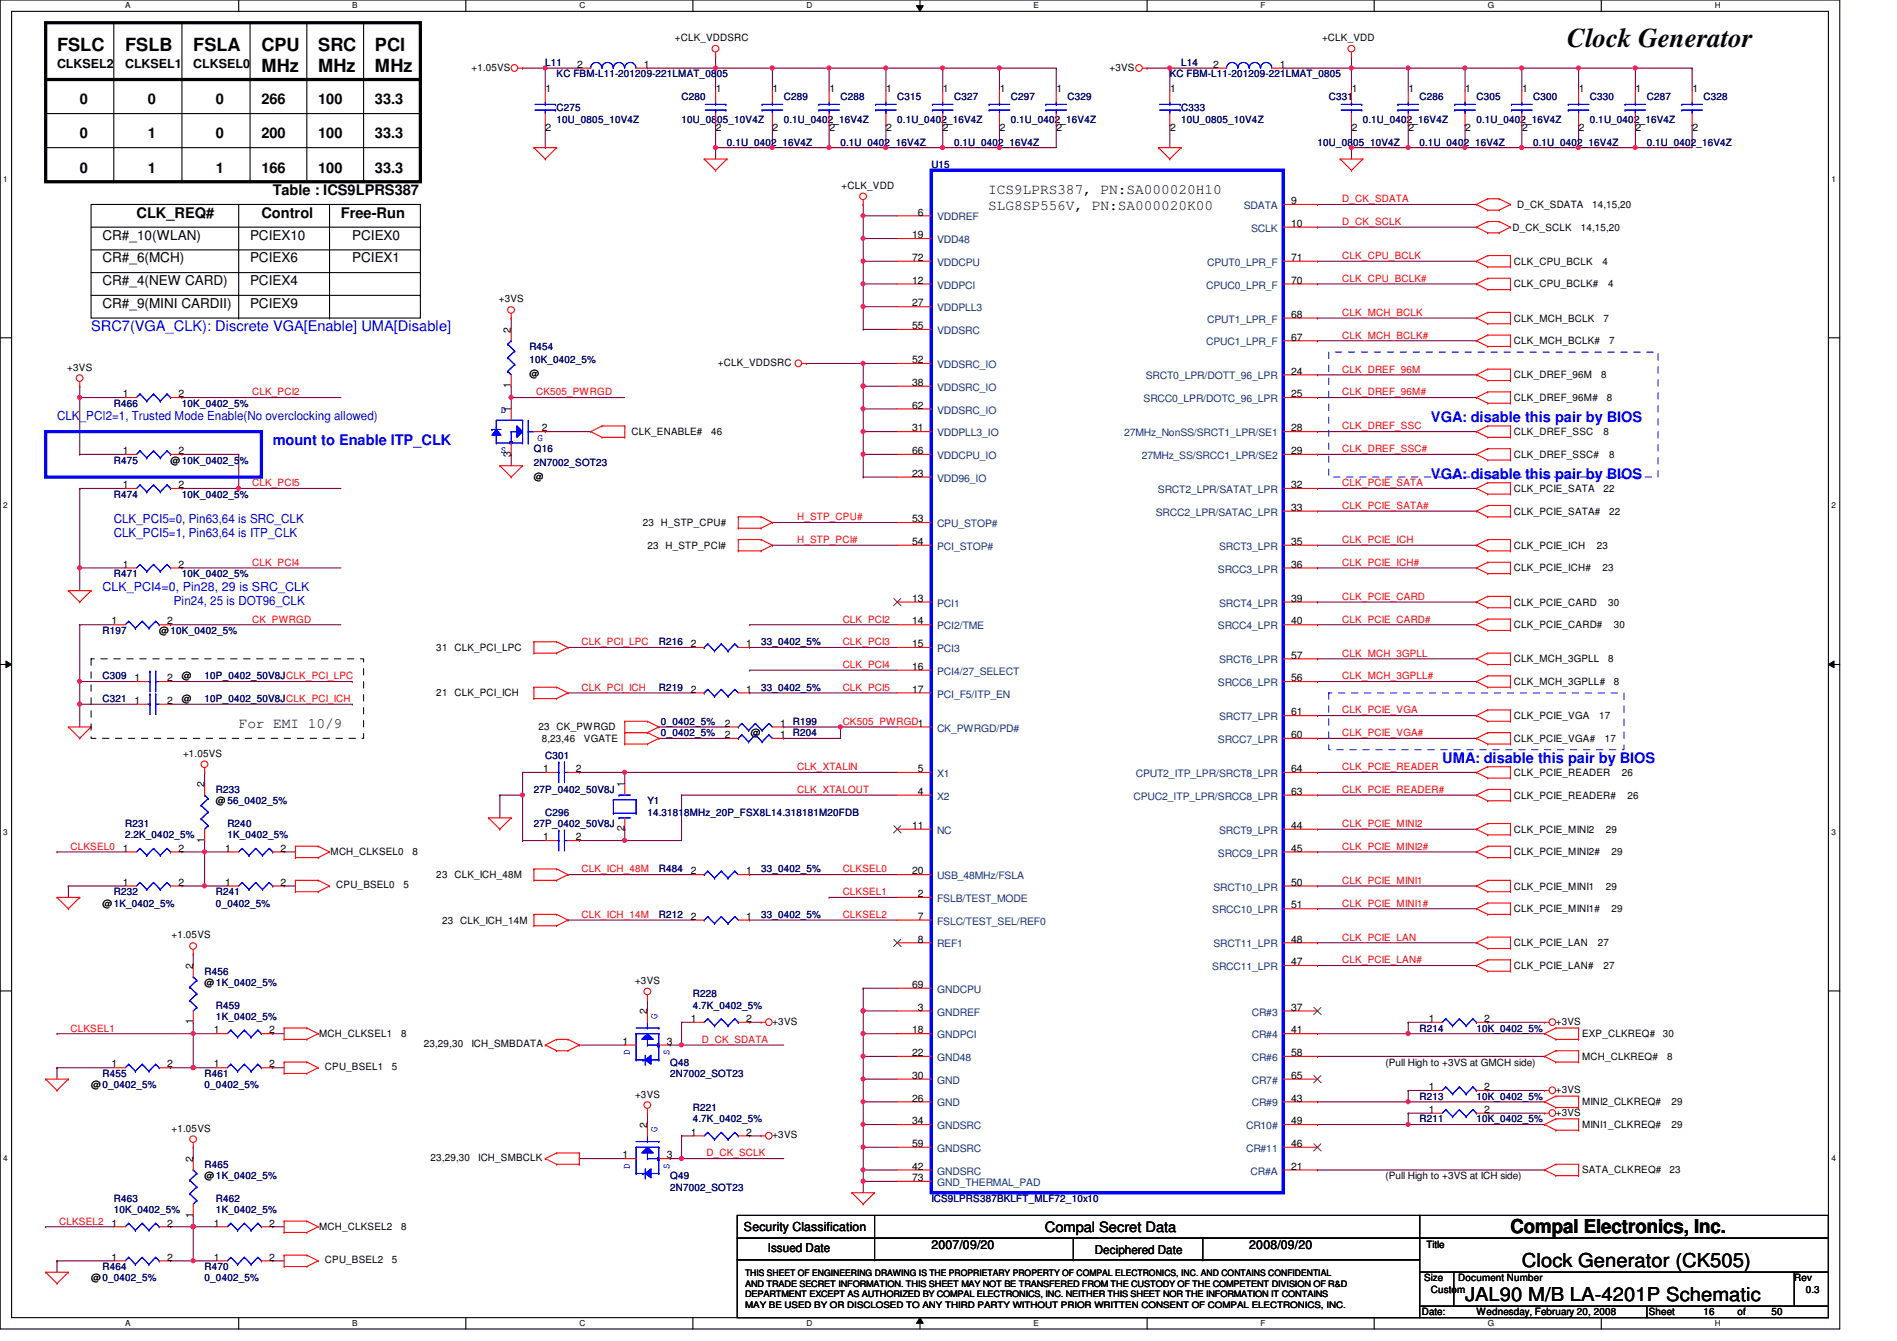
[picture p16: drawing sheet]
<svg xmlns="http://www.w3.org/2000/svg" width="297mm" height="210mm" viewBox="0 0 297 210" stroke-linecap="round" stroke-linejoin="round" font-family="sans-serif">
<defs><g id="words">
<text font-size="4.2" x="245.4" y="7.4">Clock Generator</text>
<g font-size="3">
<text x="236.5" y="193">Compal Electronics, Inc.</text>
<text x="229.4" y="203.6">JAL90 M/B LA-4201P Schematic</text>
<text x="238.3" y="198.3">Clock Generator (CK505)</text>
</g>
<g font-size="2.8">
<text x="8.9" y="8">FSLC</text>
<text x="19.6" y="8">FSLB</text>
<text x="30.3" y="8">FSLA</text>
<text x="40.9" y="8">CPU</text>
<text x="40.9" y="11.3">MHz</text>
<text x="49.8" y="8">SRC</text>
<text x="49.8" y="11.3">MHz</text>
<text x="58.7" y="8">PCI</text>
<text x="58.7" y="11.3">MHz</text>
</g>
<g font-size="2.3">
<text x="12.5" y="16.3">0</text>
<text x="23.2" y="16.3">0</text>
<text x="33.8" y="16.3">0</text>
<text x="40.9" y="16.3">266</text>
<text x="49.8" y="16.3">100</text>
<text x="58.7" y="16.3">33.3</text>
<text x="12.5" y="21.7">0</text>
<text x="23.2" y="21.7">1</text>
<text x="33.8" y="21.7">0</text>
<text x="40.9" y="21.7">200</text>
<text x="49.8" y="21.7">100</text>
<text x="58.7" y="21.7">33.3</text>
<text x="12.5" y="27">0</text>
<text x="23.2" y="27">1</text>
<text x="33.8" y="27">1</text>
<text x="40.9" y="27">166</text>
<text x="49.8" y="27">100</text>
<text x="58.7" y="27">33.3</text>
<text x="21.4" y="34.1">CLK_REQ#</text>
<text x="40.9" y="34.1">Control</text>
<text x="42.7" y="30.6">Table : ICS9LPRS387</text>
<text x="53.4" y="34.1">Free-Run</text>
<text x="154.7" y="30.3">ICS9LPRS387, PN:SA000020H10</text>
<text x="154.7" y="32.8">SLG8SP556V, PN:SA000020K00</text>
<text x="37.4" y="113.9">For EMI 10/9</text>
</g>
<g font-size="2.3" fill="#00f">
<text x="14.3" y="51.9">SRC7(VGA_CLK): Discrete VGA[Enable] UMA[Disable]</text>
<text x="42.7" y="69.7">mount to Enable ITP_CLK</text>
<text x="224.1" y="66.1">VGA: disable this pair by BIOS</text>
<text x="224.1" y="75">VGA: disable this pair by BIOS</text>
<text x="225.8" y="119.5">UMA: disable this pair by BIOS</text>
</g>
<text font-size="2.2" x="163.6" y="192.8">Compal Secret Data</text>
<g font-size="2.1">
<text x="16" y="41.1">CR#_6(MCH)</text>
<text x="16" y="37.5">CR#_10(WLAN)</text>
<text x="39.2" y="37.5">PCIEX10</text>
<text x="39.2" y="41.1">PCIEX6</text>
<text x="55.2" y="37.5">PCIEX0</text>
<text x="55.2" y="41.1">PCIEX1</text>
<text x="16" y="44.6">CR#_4(NEW CARD)</text>
<text x="39.2" y="44.6">PCIEX4</text>
<text x="16" y="48.2">CR#_9(MINI CARDII)</text>
<text x="39.2" y="48.2">PCIEX9</text>
</g>
<g font-size="1.9">
<text x="8.9" y="10.7">CLKSEL2</text>
<text x="19.6" y="10.7">CLKSEL1</text>
<text x="30.3" y="10.7">CLKSEL0</text>
<text x="116.5" y="192.7">Security Classification</text>
<text x="120.2" y="196">Issued Date</text>
<text x="145.8" y="195.6">2007/09/20</text>
<text x="171.4" y="196.2">Deciphered Date</text>
<text x="195.6" y="195.6">2008/09/20</text>
</g>
<g font-size="1.9" fill="#00f">
<text x="8.9" y="65.8">CLK_PCI2=1, Trusted Mode Enable(No overclocking allowed)</text>
<text x="17.8" y="81.8">CLK_PCI5=0, Pin63,64 is SRC_CLK</text>
<text x="17.8" y="84.1">CLK_PCI5=1, Pin63,64 is ITP_CLK</text>
<text x="16" y="92.5">CLK_PCI4=0, Pin28, 29 is SRC_CLK</text>
<text x="27.2" y="94.7">Pin24, 25 is DOT96_CLK</text>
</g>
<g font-size="1.6">
<text x="73.8" y="11">+1.05VS</text>
<text x="90.4" y="10.6">2</text>
<text x="100.8" y="10.6">1</text>
<text x="105.7" y="6.4">+CLK_VDDSRC</text>
<text x="173.7" y="11">+3VS</text>
<text x="189.9" y="10.6">2</text>
<text x="200.4" y="10.6">1</text>
<text x="207" y="6.4">+CLK_VDD</text>
<text x="85.4" y="14.4">1</text>
<text x="112.1" y="14.4">1</text>
<text x="121" y="14.4">1</text>
<text x="129.9" y="14.4">1</text>
<text x="138.8" y="14.4">1</text>
<text x="147.7" y="14.4">1</text>
<text x="156.5" y="14.4">1</text>
<text x="165.4" y="14.4">1</text>
<text x="183.2" y="14.4">1</text>
<text x="211.7" y="14.4">1</text>
<text x="220.6" y="14.4">1</text>
<text x="229.4" y="14.4">1</text>
<text x="238.3" y="14.4">1</text>
<text x="247.2" y="14.4">1</text>
<text x="256.1" y="14.4">1</text>
<text x="265" y="14.4">1</text>
<text x="85.4" y="20.4">2</text>
<text x="112.1" y="20.4">2</text>
<text x="121" y="20.4">2</text>
<text x="129.9" y="20.4">2</text>
<text x="138.8" y="20.4">2</text>
<text x="147.7" y="20.4">2</text>
<text x="156.5" y="20.4">2</text>
<text x="165.4" y="20.4">2</text>
<text x="183.2" y="20.4">2</text>
<text x="211.7" y="20.4">2</text>
<text x="220.6" y="20.4">2</text>
<text x="229.4" y="20.4">2</text>
<text x="238.3" y="20.4">2</text>
<text x="247.2" y="20.4">2</text>
<text x="256.1" y="20.4">2</text>
<text x="265" y="20.4">2</text>
<text x="131.8" y="29.5">+CLK_VDD</text>
<text x="143.7" y="33.7">6</text>
<text x="202.2" y="32">9</text>
<text x="202.2" y="35.5">10</text>
<text x="237.6" y="32.6">D_CK_SDATA</text>
<text x="249.3" y="32.6">14,15,20</text>
<text x="142.8" y="37.3">19</text>
<text x="142.8" y="40.9">72</text>
<text x="202.2" y="40.9">71</text>
<text x="236.9" y="36.1">D_CK_SCLK</text>
<text x="237.1" y="41.4">CLK_CPU_BCLK</text>
<text x="247.5" y="36.1">14,15,20</text>
<text x="250.9" y="41.4">4</text>
<text x="78.1" y="47.3">+3VS</text>
<text x="142.8" y="44.4">12</text>
<text x="142.8" y="48">27</text>
<text x="202.2" y="44.4">70</text>
<text x="237.1" y="45">CLK_CPU_BCLK#</text>
<text x="251.8" y="45">4</text>
<text x="80" y="52.1" transform="rotate(-90 80 52.1)">2</text>
<text x="142.8" y="51.5">55</text>
<text x="202.2" y="49.7">68</text>
<text x="202.2" y="53.3">67</text>
<text x="237.1" y="53.9">CLK_MCH_BCLK#</text>
<text x="237.1" y="50.3">CLK_MCH_BCLK</text>
<text x="251.1" y="50.3">7</text>
<text x="252" y="53.9">7</text>
<text x="10.5" y="58">+3VS</text>
<text x="82.9" y="59.1">@</text>
<text x="112.4" y="57.3">+CLK_VDDSRC</text>
<text x="142.8" y="56.9">52</text>
<text x="202.2" y="58.6">24</text>
<text x="237.1" y="59.2">CLK_DREF_96M</text>
<text x="250.7" y="59.2">8</text>
<text x="19.3" y="62.2">1</text>
<text x="27.9" y="62.2">2</text>
<text x="80" y="64.6" transform="rotate(-90 80 64.6)">1</text>
<text x="80" y="60.8" transform="rotate(-90 80 60.8)">1</text>
<text x="142.8" y="64">62</text>
<text x="142.8" y="60.4">38</text>
<text x="202.2" y="62.2">25</text>
<text x="237.1" y="62.8">CLK_DREF_96M#</text>
<text x="251.6" y="62.8">8</text>
<text x="19.3" y="71.1">1</text>
<text x="27.9" y="71.1">2</text>
<text x="80" y="71.5" transform="rotate(-90 80 71.5)">3</text>
<text x="84.8" y="67.5">2</text>
<text x="98.9" y="68.1">CLK_ENABLE#</text>
<text x="111.3" y="68.1">46</text>
<text x="142.8" y="67.5">31</text>
<text x="142.8" y="71.1">66</text>
<text x="202.2" y="67.5">28</text>
<text x="202.2" y="71.1">29</text>
<text x="237.1" y="71.7">CLK_DREF_SSC#</text>
<text x="237.1" y="68.1">CLK_DREF_SSC</text>
<text x="251.1" y="68.1">8</text>
<text x="252" y="71.7">8</text>
<text x="19.3" y="76.4">1</text>
<text x="26.7" y="72.6">@10K_0402_5%</text>
<text x="27.9" y="76.4">2</text>
<text x="83.6" y="75.1">@</text>
<text x="142.8" y="74.6">23</text>
<text x="202.2" y="76.4">32</text>
<text x="237.1" y="77">CLK_PCIE_SATA</text>
<text x="251.1" y="77">22</text>
<text x="100.7" y="82.3">23 H_STP_CPU#</text>
<text x="142.8" y="81.7">53</text>
<text x="202.2" y="80">33</text>
<text x="237.1" y="80.6">CLK_PCIE_SATA#</text>
<text x="252" y="80.6">22</text>
<text x="19.3" y="88.9">1</text>
<text x="27.9" y="88.9">2</text>
<text x="101.4" y="85.9">23 H_STP_PCI#</text>
<text x="142.8" y="85.3">54</text>
<text x="202.2" y="85.3">35</text>
<text x="202.2" y="88.9">36</text>
<text x="237.1" y="85.9">CLK_PCIE_ICH</text>
<text x="237.1" y="89.5">CLK_PCIE_ICH#</text>
<text x="250" y="85.9">23</text>
<text x="250.9" y="89.5">23</text>
<text x="142.8" y="94.2">13</text>
<text x="202.2" y="94.2">39</text>
<text x="237.1" y="94.8">CLK_PCIE_CARD</text>
<text x="251.8" y="94.8">30</text>
<text x="17.5" y="97.7">1</text>
<text x="24.9" y="99.2">@10K_0402_5%</text>
<text x="26.2" y="97.7">2</text>
<text x="68.3" y="101.9">31 CLK_PCI_LPC</text>
<text x="108.2" y="101.3">2</text>
<text x="116.8" y="101.3">1</text>
<text x="142.8" y="97.7">14</text>
<text x="142.8" y="101.3">15</text>
<text x="202.2" y="97.7">40</text>
<text x="237.1" y="98.3">CLK_PCIE_CARD#</text>
<text x="252.7" y="98.3">30</text>
<text x="21" y="106.6">1</text>
<text x="26.2" y="106.6">2</text>
<text x="28.5" y="106.3">@</text>
<text x="142.8" y="104.9">16</text>
<text x="202.2" y="103.1">57</text>
<text x="202.2" y="106.6">56</text>
<text x="237.1" y="107.2">CLK_MCH_3GPLL#</text>
<text x="237.1" y="103.7">CLK_MCH_3GPLL</text>
<text x="251.8" y="103.7">8</text>
<text x="252.7" y="107.2">8</text>
<text x="21" y="110.2">1</text>
<text x="26.2" y="110.2">2</text>
<text x="28.5" y="109.9">@</text>
<text x="68.3" y="109">21 CLK_PCI_ICH</text>
<text x="108.2" y="108.4">2</text>
<text x="113.5" y="113.7">2</text>
<text x="116.8" y="108.4">1</text>
<text x="122.2" y="113.7">1 R199</text>
<text x="142.8" y="108.4">17</text>
<text x="202.2" y="112">61</text>
<text x="237.1" y="112.6">CLK_PCIE_VGA</text>
<text x="250.4" y="112.6">17</text>
<text x="28.7" y="118.4">+1.05VS</text>
<text x="84.3" y="114.3">23 CK_PWRGD</text>
<text x="84.8" y="116.1">8,23,46</text>
<text x="91.4" y="116.1">VGATE</text>
<text x="113.5" y="115.5">2</text>
<text x="117.6" y="115.2">@</text>
<text x="122.2" y="115.5">1 R204</text>
<text x="202.2" y="115.5">60</text>
<text x="237.1" y="116.1">CLK_PCIE_VGA#</text>
<text x="251.3" y="116.1">17</text>
<text x="32" y="123.2" transform="rotate(-90 32 123.2)">2</text>
<text x="33.8" y="125.9">@56_0402_5%</text>
<text x="85" y="120.9">1</text>
<text x="90.2" y="120.9">2</text>
<text x="97.8" y="123.2" transform="rotate(-90 97.8 123.2)">1</text>
<text x="143.7" y="124.4">4</text>
<text x="143.7" y="120.9">5</text>
<text x="202.2" y="120.9">64</text>
<text x="202.2" y="124.4">63</text>
<text x="237.1" y="125">CLK_PCIE_READER#</text>
<text x="237.1" y="121.5">CLK_PCIE_READER</text>
<text x="254" y="121.5">26</text>
<text x="254.8" y="125">26</text>
<text x="32" y="131.9" transform="rotate(-90 32 131.9)">1</text>
<text x="85" y="131.5">1</text>
<text x="90.2" y="131.5">2</text>
<text x="97.8" y="130.1" transform="rotate(-90 97.8 130.1)">2</text>
<text x="142.8" y="129.8">11</text>
<text x="202.2" y="129.8">44</text>
<text x="237.1" y="130.3">CLK_PCIE_MINI2</text>
<text x="251.5" y="130.3">29</text>
<text x="19.3" y="133.3">1</text>
<text x="27.9" y="133.3">2</text>
<text x="35.3" y="133.3">1</text>
<text x="43.9" y="133.3">2</text>
<text x="51.8" y="133.9">MCH_CLKSEL0</text>
<text x="64.6" y="133.9">8</text>
<text x="68.3" y="137.5">23 CLK_ICH_48M</text>
<text x="108.2" y="136.9">2</text>
<text x="116.8" y="136.9">1</text>
<text x="142.8" y="136.9">20</text>
<text x="202.2" y="133.3">45</text>
<text x="237.1" y="133.9">CLK_PCIE_MINI2#</text>
<text x="252.3" y="133.9">29</text>
<text x="16" y="141.9">@1K_0402_5%</text>
<text x="19.3" y="138.6">1</text>
<text x="27.9" y="138.6">2</text>
<text x="35.3" y="138.6">1</text>
<text x="43.9" y="138.6">2</text>
<text x="52.7" y="139.1">CPU_BSEL0</text>
<text x="63.2" y="139.1">5</text>
<text x="108.2" y="144">2</text>
<text x="116.8" y="144">1</text>
<text x="143.7" y="140.4">2</text>
<text x="143.7" y="144">7</text>
<text x="202.2" y="142.2">51</text>
<text x="202.2" y="138.6">50</text>
<text x="237.1" y="142.8">CLK_PCIE_MINI1#</text>
<text x="237.1" y="139.2">CLK_PCIE_MINI1</text>
<text x="251.5" y="139.2">29</text>
<text x="252.3" y="142.8">29</text>
<text x="26.9" y="146.9">+1.05VS</text>
<text x="69.2" y="144.6">23 CLK_ICH_14M</text>
<text x="143.7" y="147.5">8</text>
<text x="202.2" y="147.5">48</text>
<text x="237.1" y="148.1">CLK_PCIE_LAN</text>
<text x="250.2" y="148.1">27</text>
<text x="30.2" y="151.7" transform="rotate(-90 30.2 151.7)">2</text>
<text x="32" y="154.3">@1K_0402_5%</text>
<text x="99.4" y="154">+3VS</text>
<text x="142.8" y="154.6">69</text>
<text x="202.2" y="151.1">47</text>
<text x="237.1" y="151.7">CLK_PCIE_LAN#</text>
<text x="251.1" y="151.7">27</text>
<text x="30.2" y="160.4" transform="rotate(-90 30.2 160.4)">1</text>
<text x="33.5" y="161.8">1</text>
<text x="42.2" y="161.8">2</text>
<text x="101.3" y="158.8" transform="rotate(-90 101.3 158.8)">2</text>
<text x="108.2" y="160">1</text>
<text x="116.8" y="160">2</text>
<text x="120.9" y="160.4">+3VS</text>
<text x="142.8" y="161.8">18</text>
<text x="143.7" y="158.2">3</text>
<text x="202.2" y="161.8">41</text>
<text x="202.2" y="158.2">37</text>
<text x="223.7" y="160">1</text>
<text x="232.4" y="160">2</text>
<text x="243.6" y="160.4">+3VS</text>
<text x="17.5" y="167.1">1</text>
<text x="26.2" y="167.1">2</text>
<text x="33.5" y="167.1">1</text>
<text x="42.2" y="167.1">2</text>
<text x="50" y="162.3">MCH_CLKSEL1</text>
<text x="50.9" y="167.5">CPU_BSEL1</text>
<text x="61.4" y="167.5">5</text>
<text x="62.8" y="162.3">8</text>
<text x="66.4" y="164">23,29,30</text>
<text x="73.8" y="164">ICH_SMBDATA</text>
<text x="97.5" y="163.5">1</text>
<text x="104.4" y="163.5">3</text>
<text x="142.8" y="165.3">22</text>
<text x="202.2" y="165.3">58</text>
<text x="217" y="166.8">(Pull High to +3VS at GMCH side)</text>
<text x="247.7" y="165.9">MCH_CLKREQ#</text>
<text x="247.7" y="162.3">EXP_CLKREQ#</text>
<text x="260.3" y="162.3">30</text>
<text x="261.1" y="165.9">8</text>
<text x="14.3" y="170.3">@0_0402_5%</text>
<text x="99.4" y="171.8">+3VS</text>
<text x="142.8" y="172.4">26</text>
<text x="142.8" y="168.9">30</text>
<text x="202.2" y="168.9">65</text>
<text x="202.2" y="172.4">43</text>
<text x="223.7" y="170.6">1</text>
<text x="232.4" y="170.6">2</text>
<text x="243.6" y="171.1">+3VS</text>
<text x="247.7" y="173">MINI2_CLKREQ#</text>
<text x="261.7" y="173">29</text>
<text x="26.9" y="177.1">+1.05VS</text>
<text x="101.3" y="176.6" transform="rotate(-90 101.3 176.6)">2</text>
<text x="108.2" y="177.8">1</text>
<text x="116.8" y="177.8">2</text>
<text x="120.9" y="178.2">+3VS</text>
<text x="142.8" y="176">34</text>
<text x="142.8" y="179.5">59</text>
<text x="202.2" y="176">49</text>
<text x="202.2" y="179.5">46</text>
<text x="223.7" y="174.2">1</text>
<text x="232.4" y="174.2">2</text>
<text x="243.6" y="174.6">+3VS</text>
<text x="247.7" y="176.6">MINI1_CLKREQ#</text>
<text x="261.7" y="176.6">29</text>
<text x="30.2" y="181.9" transform="rotate(-90 30.2 181.9)">2</text>
<text x="32" y="184.6">@1K_0402_5%</text>
<text x="67.4" y="181.7">23,29,30</text>
<text x="74.9" y="181.7">ICH_SMBCLK</text>
<text x="97.5" y="181.3">1</text>
<text x="104.4" y="181.3">3</text>
<text x="142.8" y="183.1">42</text>
<text x="142.8" y="184.9">73</text>
<text x="202.2" y="183.1">21</text>
<text x="217" y="184.6">(Pull High to +3VS at ICH side)</text>
<text x="247.7" y="183.7">SATA_CLKREQ#</text>
<text x="261.4" y="183.7">23</text>
<text x="17.5" y="192">1</text>
<text x="26.2" y="192">2</text>
<text x="30.2" y="190.6" transform="rotate(-90 30.2 190.6)">1</text>
<text x="33.5" y="192">1</text>
<text x="42.2" y="192">2</text>
<text x="17.5" y="197.3">1</text>
<text x="26.2" y="197.3">2</text>
<text x="33.5" y="197.3">1</text>
<text x="42.2" y="197.3">2</text>
<text x="50" y="192.6">MCH_CLKSEL2</text>
<text x="50.9" y="197.7">CPU_BSEL2</text>
<text x="61.4" y="197.7">5</text>
<text x="62.8" y="192.6">8</text>
<text x="223.3" y="195.4">Title</text>
<text x="14.3" y="200.6">@0_0402_5%</text>
<text x="223" y="200.6">Size</text>
<text x="224.1" y="202.4">Custom</text>
<text x="228.3" y="200.6">Document Number</text>
<text x="281" y="200.6">Rev</text>
<text x="282.7" y="202.4">0.3</text>
<text x="222.6" y="205.9">Date:</text>
<text x="231.2" y="205.9">Wednesday, February 20, 2008</text>
<text x="258.2" y="205.9">Sheet</text>
<text x="266.7" y="205.9">16</text>
<text x="272.1" y="205.9">of</text>
<text x="277.4" y="205.9">50</text>
</g>
<g font-size="1.6" fill="#000080">
<text x="85.4" y="10.3">L11</text>
<text x="185" y="10.3">L14</text>
<text x="87.2" y="12.1">KC FBM-L11-201209-221LMAT_0805</text>
<text x="87.2" y="17.4">C275</text>
<text x="106.7" y="15.7">C280</text>
<text x="122.7" y="15.7">C289</text>
<text x="131.6" y="15.7">C288</text>
<text x="140.5" y="15.7">C315</text>
<text x="149.4" y="15.7">C327</text>
<text x="158.3" y="15.7">C297</text>
<text x="167.2" y="15.7">C329</text>
<text x="183.2" y="12.1">KC FBM-L11-201209-221LMAT_0805</text>
<text x="185" y="17.4">C333</text>
<text x="208.1" y="15.7">C331</text>
<text x="222.3" y="15.7">C286</text>
<text x="231.2" y="15.7">C305</text>
<text x="240.1" y="15.7">C300</text>
<text x="249" y="15.7">C330</text>
<text x="257.8" y="15.7">C287</text>
<text x="266.7" y="15.7">C328</text>
<text x="87.2" y="19.2">10U_0805_10V4Z</text>
<text x="106.7" y="19.2">10U_0805_10V4Z</text>
<text x="113.8" y="22.8">0.1U_0402_16V4Z</text>
<text x="122.7" y="19.2">0.1U_0402_16V4Z</text>
<text x="131.6" y="22.8">0.1U_0402_16V4Z</text>
<text x="140.5" y="19.2">0.1U_0402_16V4Z</text>
<text x="149.4" y="22.8">0.1U_0402_16V4Z</text>
<text x="158.3" y="19.2">0.1U_0402_16V4Z</text>
<text x="185" y="19.2">10U_0805_10V4Z</text>
<text x="206.3" y="22.8">10U_0805_10V4Z</text>
<text x="213.4" y="19.2">0.1U_0402_16V4Z</text>
<text x="222.3" y="22.8">0.1U_0402_16V4Z</text>
<text x="231.2" y="19.2">0.1U_0402_16V4Z</text>
<text x="240.1" y="22.8">0.1U_0402_16V4Z</text>
<text x="249" y="19.2">0.1U_0402_16V4Z</text>
<text x="257.8" y="22.8">0.1U_0402_16V4Z</text>
<text x="145.8" y="26.3">U15</text>
<text x="82.9" y="54.8">R454</text>
<text x="82.9" y="56.9">10K_0402_5%</text>
<text x="17.8" y="63.7">R466</text>
<text x="28.5" y="63.7">10K_0402_5%</text>
<text x="83.6" y="70.8">Q16</text>
<text x="17.8" y="77.9">R474</text>
<text x="17.8" y="72.6">R475</text>
<text x="28.5" y="77.9">10K_0402_5%</text>
<text x="83.6" y="72.9">2N7002_SOT23</text>
<text x="17.8" y="90.3">R471</text>
<text x="28.5" y="90.3">10K_0402_5%</text>
<text x="16" y="99.2">R197</text>
<text x="103.2" y="101">R216</text>
<text x="119.2" y="101">33_0402_5%</text>
<text x="16" y="106.3">C309</text>
<text x="32" y="106.3">10P_0402_50V8JCLK_PCI_LPC</text>
<text x="16" y="109.9">C321</text>
<text x="32" y="109.9">10P_0402_50V8JCLK_PCI_ICH</text>
<text x="103.2" y="108.1">R219</text>
<text x="103.5" y="113.5">0_0402_5%</text>
<text x="119.2" y="108.1">33_0402_5%</text>
<text x="85.4" y="118.8">C301</text>
<text x="103.5" y="115.2">0_0402_5%</text>
<text x="33.8" y="124.1">R233</text>
<text x="83.6" y="124.1">27P_0402_50V8J</text>
<text x="101.4" y="125.9">Y1</text>
<text x="19.6" y="129.5">R231</text>
<text x="19.6" y="131.2">2.2K_0402_5%</text>
<text x="35.6" y="129.5">R240</text>
<text x="35.6" y="131.2">1K_0402_5%</text>
<text x="83.6" y="129.5">27P_0402_50V8J</text>
<text x="85.4" y="127.7">C296</text>
<text x="101.4" y="127.7">14.31818MHz_20P_FSX8L14.318181M20FDB</text>
<text x="103.2" y="136.6">R484</text>
<text x="119.2" y="136.6">33_0402_5%</text>
<text x="17.8" y="140.1">R232</text>
<text x="33.8" y="140.1">R241</text>
<text x="33.8" y="141.9">0_0402_5%</text>
<text x="103.2" y="143.7">R212</text>
<text x="119.2" y="143.7">33_0402_5%</text>
<text x="32" y="152.6">R456</text>
<text x="33.8" y="157.9">R459</text>
<text x="33.8" y="159.7">1K_0402_5%</text>
<text x="108.5" y="156.1">R228</text>
<text x="108.5" y="157.9">4.7K_0402_5%</text>
<text x="222.3" y="161.5">R214</text>
<text x="231.2" y="161.5">10K_0402_5%</text>
<text x="104.9" y="166.8">Q48</text>
<text x="16" y="168.6">R455</text>
<text x="32" y="168.6">R461</text>
<text x="32" y="170.3">0_0402_5%</text>
<text x="104.9" y="168.6">2N7002_SOT23</text>
<text x="108.5" y="173.9">R221</text>
<text x="222.3" y="172.1">R213</text>
<text x="231.2" y="172.1">10K_0402_5%</text>
<text x="108.5" y="175.7">4.7K_0402_5%</text>
<text x="222.3" y="175.7">R211</text>
<text x="231.2" y="175.7">10K_0402_5%</text>
<text x="32" y="182.8">R465</text>
<text x="104.9" y="184.6">Q49</text>
<text x="17.8" y="188.1">R463</text>
<text x="17.8" y="189.9">10K_0402_5%</text>
<text x="33.8" y="188.1">R462</text>
<text x="33.8" y="189.9">1K_0402_5%</text>
<text x="104.9" y="186.4">2N7002_SOT23</text>
<text x="145.8" y="188.1">ICS9LPRS387BKLFT_MLF72_10x10</text>
<text x="16" y="198.8">R464</text>
<text x="32" y="198.8">R470</text>
<text x="32" y="200.6">0_0402_5%</text>
</g>
<g font-size="1.6" fill="#004080">
<text x="146.7" y="34.5">VDDREF</text>
<text x="194.8" y="32.7">SDATA</text>
<text x="146.7" y="38.1">VDD48</text>
<text x="146.7" y="41.6">VDDCPU</text>
<text x="189" y="41.6">CPUT0_LPR_F</text>
<text x="195.9" y="36.3">SCLK</text>
<text x="146.7" y="45.2">VDDPCI</text>
<text x="188.8" y="45.2">CPUC0_LPR_F</text>
<text x="146.7" y="48.7">VDDPLL3</text>
<text x="146.7" y="52.3">VDDSRC</text>
<text x="189" y="50.5">CPUT1_LPR_F</text>
<text x="146.7" y="57.6">VDDSRC_IO</text>
<text x="179.4" y="59.4">SRCT0_LPR/DOTT_96_LPR</text>
<text x="188.8" y="54.1">CPUC1_LPR_F</text>
<text x="146.7" y="64.7">VDDSRC_IO</text>
<text x="146.7" y="61.2">VDDSRC_IO</text>
<text x="179.1" y="62.9">SRCC0_LPR/DOTC_96_LPR</text>
<text x="146.7" y="68.3">VDDPLL3_IO</text>
<text x="146.7" y="71.8">VDDCPU_IO</text>
<text x="176" y="68.3">27MHz_NonSS/SRCT1_LPR/SE1</text>
<text x="178.8" y="71.8">27MHz_SS/SRCC1_LPR/SE2</text>
<text x="146.7" y="75.4">VDD96_IO</text>
<text x="181.3" y="77.2">SRCT2_LPR/SATAT_LPR</text>
<text x="146.7" y="82.5">CPU_STOP#</text>
<text x="181" y="80.7">SRCC2_LPR/SATAC_LPR</text>
<text x="146.7" y="86.1">PCI_STOP#</text>
<text x="190.7" y="89.6">SRCC3_LPR</text>
<text x="190.9" y="86.1">SRCT3_LPR</text>
<text x="146.7" y="95">PCI1</text>
<text x="190.9" y="95">SRCT4_LPR</text>
<text x="146.7" y="98.5">PCI2/TME</text>
<text x="190.7" y="98.5">SRCC4_LPR</text>
<text x="146.7" y="102.1">PCI3</text>
<text x="146.7" y="105.6">PCI4/27_SELECT</text>
<text x="190.7" y="107.4">SRCC6_LPR</text>
<text x="190.9" y="103.8">SRCT6_LPR</text>
<text x="146.7" y="109.2">PCI_F5/ITP_EN</text>
<text x="190.9" y="112.7">SRCT7_LPR</text>
<text x="146.7" y="114.5">CK_PWRGD/PD#</text>
<text x="190.7" y="116.3">SRCC7_LPR</text>
<text x="146.7" y="125.2">X2</text>
<text x="146.7" y="121.6">X1</text>
<text x="177.5" y="125.2">CPUC2_ITP_LPR/SRCC8_LPR</text>
<text x="177.8" y="121.6">CPUT2_ITP_LPR/SRCT8_LPR</text>
<text x="146.7" y="130.5">NC</text>
<text x="190.9" y="130.5">SRCT9_LPR</text>
<text x="146.7" y="137.6">USB_48MHz/FSLA</text>
<text x="190.7" y="134.1">SRCC9_LPR</text>
<text x="146.7" y="141.2">FSLB/TEST_MODE</text>
<text x="189.8" y="143">SRCC10_LPR</text>
<text x="190" y="139.4">SRCT10_LPR</text>
<text x="146.7" y="144.7">FSLC/TEST_SEL/REF0</text>
<text x="146.7" y="148.3">REF1</text>
<text x="190" y="148.3">SRCT11_LPR</text>
<text x="146.7" y="155.4">GNDCPU</text>
<text x="189.8" y="151.8">SRCC11_LPR</text>
<text x="146.7" y="159">GNDREF</text>
<text x="196" y="159">CR#3</text>
<text x="146.7" y="162.5">GNDPCI</text>
<text x="146.7" y="166.1">GND48</text>
<text x="196" y="166.1">CR#6</text>
<text x="196" y="162.5">CR#4</text>
<text x="146.7" y="173.2">GND</text>
<text x="146.7" y="169.6">GND</text>
<text x="196" y="169.6">CR7#</text>
<text x="196" y="173.2">CR#9</text>
<text x="146.7" y="176.7">GNDSRC</text>
<text x="195.1" y="176.7">CR10#</text>
<text x="146.7" y="180.3">GNDSRC</text>
<text x="146.7" y="183.9">GNDSRC</text>
<text x="146.7" y="185.6">GND_THERMAL_PAD</text>
<text x="195.1" y="180.3">CR#11</text>
<text x="195.8" y="183.9">CR#A</text>
</g>
<g font-size="1.6" fill="#f00">
<text x="210.2" y="35.2">D_CK_SCLK</text>
<text x="210.2" y="31.7">D_CK_SDATA</text>
<text x="210.2" y="40.6">CLK_CPU_BCLK</text>
<text x="210.2" y="44.1">CLK_CPU_BCLK#</text>
<text x="210.2" y="53">CLK_MCH_BCLK#</text>
<text x="210.2" y="49.4">CLK_MCH_BCLK</text>
<text x="210.2" y="58.3">CLK_DREF_96M</text>
<text x="39.5" y="61.9">CLK_PCI2</text>
<text x="83.9" y="61.9">CK505_PWRGD</text>
<text x="210.2" y="61.9">CLK_DREF_96M#</text>
<text x="210.2" y="70.8">CLK_DREF_SSC#</text>
<text x="210.2" y="67.2">CLK_DREF_SSC</text>
<text x="39.5" y="76.1">CLK_PCI5</text>
<text x="210.2" y="76.1">CLK_PCIE_SATA</text>
<text x="124.8" y="81.4">H_STP_CPU#</text>
<text x="210.2" y="79.7">CLK_PCIE_SATA#</text>
<text x="39.5" y="88.6">CLK_PCI4</text>
<text x="124.8" y="85">H_STP_PCI#</text>
<text x="210.2" y="88.6">CLK_PCIE_ICH#</text>
<text x="210.2" y="85">CLK_PCIE_ICH</text>
<text x="210.2" y="93.9">CLK_PCIE_CARD</text>
<text x="39.5" y="97.5">CK_PWRGD</text>
<text x="91.1" y="101">CLK_PCI_LPC</text>
<text x="131.9" y="101">CLK_PCI3</text>
<text x="131.9" y="97.5">CLK_PCI2</text>
<text x="210.2" y="97.5">CLK_PCIE_CARD#</text>
<text x="131.9" y="104.6">CLK_PCI4</text>
<text x="210.2" y="106.3">CLK_MCH_3GPLL#</text>
<text x="210.2" y="102.8">CLK_MCH_3GPLL</text>
<text x="91.1" y="108.1">CLK_PCI_ICH</text>
<text x="131.9" y="113.5">CK505_PWRGD1</text>
<text x="131.9" y="108.1">CLK_PCI5</text>
<text x="210.2" y="111.7">CLK_PCIE_VGA</text>
<text x="210.2" y="115.2">CLK_PCIE_VGA#</text>
<text x="124.8" y="120.6">CLK_XTALIN</text>
<text x="124.8" y="124.1">CLK_XTALOUT</text>
<text x="210.2" y="124.1">CLK_PCIE_READER#</text>
<text x="210.2" y="120.6">CLK_PCIE_READER</text>
<text x="210.2" y="129.5">CLK_PCIE_MINI2</text>
<text x="11" y="133">CLKSEL0</text>
<text x="91.1" y="136.6">CLK_ICH_48M</text>
<text x="131.9" y="136.6">CLKSEL0</text>
<text x="210.2" y="133">CLK_PCIE_MINI2#</text>
<text x="91.1" y="143.7">CLK_ICH_14M</text>
<text x="131.9" y="140.1">CLKSEL1</text>
<text x="131.9" y="143.7">CLKSEL2</text>
<text x="210.2" y="138.3">CLK_PCIE_MINI1</text>
<text x="210.2" y="141.9">CLK_PCIE_MINI1#</text>
<text x="210.2" y="147.2">CLK_PCIE_LAN</text>
<text x="210.2" y="150.8">CLK_PCIE_LAN#</text>
<text x="11" y="161.5">CLKSEL1</text>
<text x="109.9" y="163.2">D_CK_SDATA</text>
<text x="110.6" y="181">D_CK_SCLK</text>
<text x="9.3" y="191.7">CLKSEL2</text>
</g>
<g font-size="1.6" fill="#00f">
<text x="78.4" y="64.7">D</text>
<text x="78.4" y="70.9">S</text>
<text x="84.2" y="69">G</text>
<text x="102.9" y="159.5" transform="rotate(-90 102.9 159.5)">G</text>
<text x="98.6" y="165.2" transform="rotate(-90 98.6 165.2)">D</text>
<text x="104.9" y="165.2" transform="rotate(-90 104.9 165.2)">S</text>
<text x="102.9" y="177.2" transform="rotate(-90 102.9 177.2)">G</text>
<text x="98.6" y="183" transform="rotate(-90 98.6 183)">D</text>
<text x="104.9" y="183" transform="rotate(-90 104.9 183)">S</text>
</g>
<g font-size="1.4">
<text x="116.7" y="199.7">THIS SHEET OF ENGINEERING DRAWING IS THE PROPRIETARY PROPERTY OF COMPAL ELECTRONICS, INC. AND CONTAINS CONFIDENTIAL</text>
<text x="116.7" y="201.4">AND TRADE SECRET INFORMATION. THIS SHEET MAY NOT BE TRANSFERED FROM THE CUSTODY OF THE COMPETENT DIVISION OF R&amp;D</text>
<text x="116.7" y="203">DEPARTMENT EXCEPT AS AUTHORIZED BY COMPAL ELECTRONICS, INC. NEITHER THIS SHEET NOR THE INFORMATION IT CONTAINS</text>
<text x="116.7" y="204.7">MAY BE USED BY OR DISCLOSED TO ANY THIRD PARTY WITHOUT PRIOR WRITTEN CONSENT OF COMPAL ELECTRONICS, INC.</text>
</g>
<g font-size="1.3">
<text x="19.6" y="1.3">A</text>
<text x="55.2" y="1.3">B</text>
<text x="90.7" y="1.3">C</text>
<text x="126.3" y="1.3">D</text>
<text x="161.8" y="1.3">E</text>
<text x="197.4" y="1.3">F</text>
<text x="233" y="1.3">G</text>
<text x="268.5" y="1.3">H</text>
<text x=".5" y="28.4">1</text>
<text x="286.8" y="28.4">1</text>
<text x=".5" y="79.5">2</text>
<text x="286.8" y="79.5">2</text>
<text x=".5" y="130.7">3</text>
<text x="286.8" y="130.7">3</text>
<text x=".5" y="181.8">4</text>
<text x="286.8" y="181.8">4</text>
<text x="19.6" y="207.6">A</text>
<text x="55.2" y="207.6">B</text>
<text x="90.7" y="207.6">C</text>
<text x="126.3" y="207.6">D</text>
<text x="161.8" y="207.6">E</text>
<text x="197.4" y="207.6">F</text>
<text x="233" y="207.6">G</text>
<text x="268.5" y="207.6">H</text>
</g>
</g></defs>
<path d="M0 0h288.1v208h-288.1zM1.8 1.8h284.5v204.4h-284.5z" fill="none" stroke="#000" stroke-width=".17"/>
<g fill="#fff">
<path d="M19.6 .2h.8v1.4h-.8z"/>
<path d="M19.6 206.4h.8v1.4h-.8z"/>
</g>
<path d="M37.4 0v1.8M37.4 206.2v1.8" fill="none" stroke="#000" stroke-width=".17"/>
<g fill="#fff">
<path d="M55.2 .2h.8v1.4h-.8z"/>
<path d="M55.2 206.4h.8v1.4h-.8z"/>
</g>
<path d="M72.9 0v1.8M72.9 206.2v1.8" fill="none" stroke="#000" stroke-width=".17"/>
<g fill="#fff">
<path d="M90.7 .2h.9v1.4h-.9z"/>
<path d="M90.7 206.4h.9v1.4h-.9z"/>
</g>
<path d="M108.5 0v1.8M108.5 206.2v1.8" fill="none" stroke="#000" stroke-width=".17"/>
<g fill="#fff">
<path d="M126.3 .2h.9v1.4h-.9z"/>
<path d="M126.3 206.4h.9v1.4h-.9z"/>
</g>
<path d="M144.1 0v1.8M144.1 206.2v1.8" fill="none" stroke="#000" stroke-width=".17"/>
<path d="M143.5 .9h1.1l-.5 .9zM144.1 206.2l.5 .9h-1.1z" fill="#000"/>
<path d="M143.5 .9h1.1l-.5 .9zM144.1 206.2l.5 .9h-1.1z" fill="none" stroke="#000" stroke-width=".16"/>
<g fill="#fff">
<path d="M161.8 .2h.8v1.4h-.8z"/>
<path d="M161.8 206.4h.8v1.4h-.8z"/>
</g>
<path d="M179.6 0v1.8M179.6 206.2v1.8" fill="none" stroke="#000" stroke-width=".17"/>
<g fill="#fff">
<path d="M197.4 .2h.8v1.4h-.8z"/>
<path d="M197.4 206.4h.8v1.4h-.8z"/>
</g>
<path d="M215.2 0v1.8M215.2 206.2v1.8" fill="none" stroke="#000" stroke-width=".17"/>
<g fill="#fff">
<path d="M233 .2h.9v1.4h-.9z"/>
<path d="M233 206.4h.9v1.4h-.9z"/>
</g>
<path d="M250.7 0v1.8M250.7 206.2v1.8" fill="none" stroke="#000" stroke-width=".17"/>
<g fill="#fff">
<path d="M268.5 .2h.9v1.4h-.9z"/>
<path d="M268.5 206.4h.9v1.4h-.9z"/>
<path d="M.5 27.3h.7v1.4h-.7z"/>
<path d="M286.8 27.3h.6v1.4h-.6z"/>
<path d="M.5 78.4h.7v1.4h-.7z"/>
<path d="M286.8 78.4h.6v1.4h-.6z"/>
</g>
<path d="M0 52.9h1.8M286.3 52.9h1.8" fill="none" stroke="#000" stroke-width=".17"/>
<g fill="#fff">
<path d="M.5 129.5h.7v1.4h-.7z"/>
<path d="M286.8 129.5h.6v1.4h-.6z"/>
</g>
<path d="M0 104h1.8M286.3 104h1.8" fill="none" stroke="#000" stroke-width=".17"/>
<path d="M.9 103.5l.9 .5-.9 .5zM286.3 104l.9-.5v1z" fill="#000"/>
<path d="M.9 103.5l.9 .5-.9 .5zM286.3 104l.9-.5v1z" fill="none" stroke="#000" stroke-width=".16"/>
<g fill="#fff">
<path d="M.5 180.6h.7v1.4h-.7z"/>
<path d="M286.8 180.6h.6v1.4h-.6z"/>
</g>
<path d="M0 155.1h1.8M286.3 155.1h1.8" fill="none" stroke="#000" stroke-width=".17"/>
<g fill="none" stroke="#800040" stroke-width=".17">
<path d="M211.6 19.6h.1M211.6 19.6v5.3M265 19.6h.1M265 19.6v3.5h-8.9M211.6 23.1h.1M256.1 23.1h.1M135.2 48h.1M135.2 51.6h.1M135.2 48h5.3M135.2 48v3.6M135.2 51.6h5.3M12.5 62.2h.1"/>
<path d="M12.5 60.5h.1M12.5 62.2h7.1M12.5 60.5v1.7M28.5 62.2h.1M28.5 62.2h24.9M12.5 97.8h.1M12.5 97.8h5.3M26.7 97.8h.1M26.7 97.8h26.7"/>
</g>
<circle cx="256" cy="23.1" r=".32" fill="#f0f"/>
<circle cx="256" cy="23.1" r=".32" fill="none" stroke="#f0f" stroke-width=".17"/>
<path d="M256.1 19.6h.1M256.1 19.6v3.5h-8.9M247.2 23.1h.1" fill="none" stroke="#800040" stroke-width=".17"/>
<circle cx="247.2" cy="23.1" r=".32" fill="#f0f"/>
<circle cx="247.2" cy="23.1" r=".32" fill="none" stroke="#f0f" stroke-width=".17"/>
<path d="M247.2 19.6h.1M247.2 19.6v3.5h-8.9M238.3 23.1h.1" fill="none" stroke="#800040" stroke-width=".17"/>
<circle cx="238.3" cy="23.1" r=".32" fill="#f0f"/>
<circle cx="238.3" cy="23.1" r=".32" fill="none" stroke="#f0f" stroke-width=".17"/>
<path d="M238.3 19.6h.1M238.3 19.6v3.5h-8.9M229.4 23.1h.1" fill="none" stroke="#800040" stroke-width=".17"/>
<circle cx="229.4" cy="23.1" r=".32" fill="#f0f"/>
<circle cx="229.4" cy="23.1" r=".32" fill="none" stroke="#f0f" stroke-width=".17"/>
<path d="M229.4 19.6h.1M229.4 19.6v3.5h-8.9M220.5 23.1h.1" fill="none" stroke="#800040" stroke-width=".17"/>
<circle cx="220.5" cy="23.1" r=".32" fill="#f0f"/>
<circle cx="220.5" cy="23.1" r=".32" fill="none" stroke="#f0f" stroke-width=".17"/>
<path d="M220.5 19.6h.1M220.5 19.6v3.5h-8.9M211.6 23.1h.1" fill="none" stroke="#800040" stroke-width=".17"/>
<circle cx="211.6" cy="23.1" r=".32" fill="#f0f"/>
<circle cx="211.6" cy="23.1" r=".32" fill="none" stroke="#f0f" stroke-width=".17"/>
<path d="M211.6 10.7h.1M211.6 10.7v3.5M211.6 10.7h8.9" fill="none" stroke="#800040" stroke-width=".17"/>
<circle cx="211.6" cy="10.6" r=".32" fill="#f0f"/>
<circle cx="211.6" cy="10.6" r=".32" fill="none" stroke="#f0f" stroke-width=".17"/>
<path d="M220.5 10.7h.1M220.5 10.7v3.5M220.5 10.7h8.9M229.4 10.7h.1M229.4 10.7v3.5" fill="none" stroke="#800040" stroke-width=".17"/>
<circle cx="220.5" cy="10.6" r=".32" fill="#f0f"/>
<circle cx="220.5" cy="10.6" r=".32" fill="none" stroke="#f0f" stroke-width=".17"/>
<path d="M229.4 10.7h.1M229.4 10.7h8.9M238.3 10.7h.1M238.3 10.7v3.5" fill="none" stroke="#800040" stroke-width=".17"/>
<circle cx="229.4" cy="10.6" r=".32" fill="#f0f"/>
<circle cx="229.4" cy="10.6" r=".32" fill="none" stroke="#f0f" stroke-width=".17"/>
<path d="M238.3 10.7h.1M238.3 10.7h8.9M247.2 10.7h.1M247.2 10.7v3.5" fill="none" stroke="#800040" stroke-width=".17"/>
<circle cx="238.3" cy="10.6" r=".32" fill="#f0f"/>
<circle cx="238.3" cy="10.6" r=".32" fill="none" stroke="#f0f" stroke-width=".17"/>
<path d="M247.2 10.7h.1M247.2 10.7h8.9M256.1 10.7h.1M256.1 10.7v3.5" fill="none" stroke="#800040" stroke-width=".17"/>
<circle cx="247.2" cy="10.6" r=".32" fill="#f0f"/>
<circle cx="247.2" cy="10.6" r=".32" fill="none" stroke="#f0f" stroke-width=".17"/>
<path d="M256.1 10.7h.1M256.1 10.7h8.9M265 10.7h.1M265 10.7v3.5" fill="none" stroke="#800040" stroke-width=".17"/>
<circle cx="256" cy="10.6" r=".32" fill="#f0f"/>
<circle cx="256" cy="10.6" r=".32" fill="none" stroke="#f0f" stroke-width=".17"/>
<path d="M179.6 10.7h.1M179.6 10.7h3.6M183.2 19.6h.1M183.2 10.7h.1M183.2 10.7v3.5M183.2 19.6v3.5M211.6 8.9h.1M211.6 8.9v1.8M12.5 110.2h.1M12.5 110.2v3.6" fill="none" stroke="#800040" stroke-width=".17"/>
<circle cx="12.5" cy="110.2" r=".32" fill="#f0f"/>
<circle cx="12.5" cy="110.2" r=".32" fill="none" stroke="#f0f" stroke-width=".17"/>
<path d="M37.4 76.5h.1M37.4 76.5h16" fill="none" stroke="#800040" stroke-width=".17"/>
<circle cx="37.4" cy="76.4" r=".32" fill="#f0f"/>
<circle cx="37.4" cy="76.4" r=".32" fill="none" stroke="#f0f" stroke-width=".17"/>
<path d="M12.5 76.5h.1M12.5 76.5h7.1M12.5 88.9h.1M12.5 88.9v3.6" fill="none" stroke="#800040" stroke-width=".17"/>
<circle cx="12.5" cy="88.9" r=".32" fill="#f0f"/>
<circle cx="12.5" cy="88.9" r=".32" fill="none" stroke="#f0f" stroke-width=".17"/>
<path d="M135.2 40.9h.1M135.2 44.4h.1M135.2 40.9h5.3M135.2 44.4h5.3M12.5 88.9h.1M12.5 88.9h7.1M28.5 88.9h.1M28.5 88.9h24.9" fill="none" stroke="#800040" stroke-width=".17"/>
<circle cx="135.1" cy="44.4" r=".32" fill="#f0f"/>
<circle cx="135.1" cy="44.4" r=".32" fill="none" stroke="#f0f" stroke-width=".17"/>
<path d="M135.2 33.8h.1M135.2 37.3h.1M135.2 32h.1M135.2 33.8h5.3M135.2 37.3h5.3M135.2 32v1.8M135.2 44.4h.1M135.2 44.4v3.6" fill="none" stroke="#800040" stroke-width=".17"/>
<circle cx="135.1" cy="48" r=".32" fill="#f0f"/>
<circle cx="135.1" cy="48" r=".32" fill="none" stroke="#f0f" stroke-width=".17"/>
<path d="M135.2 37.3h.1M135.2 37.3v3.6" fill="none" stroke="#800040" stroke-width=".17"/>
<circle cx="135.1" cy="37.3" r=".32" fill="#f0f"/>
<circle cx="135.1" cy="37.3" r=".32" fill="none" stroke="#f0f" stroke-width=".17"/>
<path d="M12.5 76.5h.1M12.5 71.1h.1M12.5 62.2h.1M12.5 62.2v8.9M12.5 76.5v12.4M12.5 71.1h7.1M28.5 71.1h.1M28.5 76.5h.1M28.5 71.1h8.9M37.4 71.1h.1M37.4 71.1v5.4h-8.9" fill="none" stroke="#800040" stroke-width=".17"/>
<circle cx="12.5" cy="62.2" r=".32" fill="#f0f"/>
<circle cx="12.5" cy="62.2" r=".32" fill="none" stroke="#f0f" stroke-width=".17"/>
<path d="M135.2 40.9h.1M135.2 40.9v3.5" fill="none" stroke="#800040" stroke-width=".17"/>
<circle cx="135.1" cy="40.9" r=".32" fill="#f0f"/>
<circle cx="135.1" cy="40.9" r=".32" fill="none" stroke="#f0f" stroke-width=".17"/>
<path d="M201 10.7h.1M201 10.7h10.6M135.2 33.8h.1M135.2 33.8v3.5" fill="none" stroke="#800040" stroke-width=".17"/>
<circle cx="135.1" cy="33.8" r=".32" fill="#f0f"/>
<circle cx="135.1" cy="33.8" r=".32" fill="none" stroke="#f0f" stroke-width=".17"/>
<path d="M183.2 10.7h.1M183.2 10.7h7.1" fill="none" stroke="#800040" stroke-width=".17"/>
<circle cx="183.1" cy="10.6" r=".32" fill="#f0f"/>
<circle cx="183.1" cy="10.6" r=".32" fill="none" stroke="#f0f" stroke-width=".17"/>
<path d="M81.8 10.7h.1M81.8 10.7h8.9M85.4 10.7h.1M85.4 19.6v3.5M101.4 10.7h.1M101.4 10.7h10.7M85.4 23.1h.1" fill="none" stroke="#800040" stroke-width=".17"/>
<circle cx="112" cy="10.6" r=".32" fill="#f0f"/>
<circle cx="112" cy="10.6" r=".32" fill="none" stroke="#f0f" stroke-width=".17"/>
<path d="M85.4 10.7h.1M85.4 10.7v3.5" fill="none" stroke="#800040" stroke-width=".17"/>
<circle cx="85.4" cy="10.6" r=".32" fill="#f0f"/>
<circle cx="85.4" cy="10.6" r=".32" fill="none" stroke="#f0f" stroke-width=".17"/>
<path d="M112.1 19.6h.1M112.1 10.7h.1M112.1 10.7v3.5M112.1 19.6v5.3M112.1 10.7h8.8M120.9 10.7h.1M120.9 10.7v3.5M112.1 23.1h.1M112.1 23.1h8.8" fill="none" stroke="#800040" stroke-width=".17"/>
<circle cx="112" cy="23.1" r=".32" fill="#f0f"/>
<circle cx="112" cy="23.1" r=".32" fill="none" stroke="#f0f" stroke-width=".17"/>
<path d="M112.1 8.9h.1M112.1 8.9v1.8M120.9 19.6h.1M120.9 19.6v3.5M156.5 10.7h.1M156.5 10.7h8.9" fill="none" stroke="#800040" stroke-width=".17"/>
<circle cx="156.5" cy="10.6" r=".32" fill="#f0f"/>
<circle cx="156.5" cy="10.6" r=".32" fill="none" stroke="#f0f" stroke-width=".17"/>
<path d="M129.8 19.6h.1M129.8 19.6v3.5M156.5 10.7h.1M156.5 10.7v3.5M138.7 23.1h.1M138.7 23.1h8.9" fill="none" stroke="#800040" stroke-width=".17"/>
<circle cx="138.7" cy="23.1" r=".32" fill="#f0f"/>
<circle cx="138.7" cy="23.1" r=".32" fill="none" stroke="#f0f" stroke-width=".17"/>
<path d="M147.6 19.6h.1M147.6 10.7h.1M147.6 19.6v3.5M147.6 10.7h8.9" fill="none" stroke="#800040" stroke-width=".17"/>
<circle cx="147.6" cy="10.6" r=".32" fill="#f0f"/>
<circle cx="147.6" cy="10.6" r=".32" fill="none" stroke="#f0f" stroke-width=".17"/>
<path d="M129.8 10.7h.1M129.8 10.7v3.5M129.8 10.7h17.8M138.7 19.6h.1M138.7 10.7h.1M138.7 10.7v3.5M138.7 19.6v3.5h-8.9M129.8 23.1h.1" fill="none" stroke="#800040" stroke-width=".17"/>
<circle cx="138.7" cy="10.6" r=".32" fill="#f0f"/>
<circle cx="138.7" cy="10.6" r=".32" fill="none" stroke="#f0f" stroke-width=".17"/>
<path d="M147.6 10.7h.1M147.6 10.7v3.5M147.6 23.1h.1M147.6 23.1h8.9" fill="none" stroke="#800040" stroke-width=".17"/>
<circle cx="147.6" cy="23.1" r=".32" fill="#f0f"/>
<circle cx="147.6" cy="23.1" r=".32" fill="none" stroke="#f0f" stroke-width=".17"/>
<path d="M156.5 19.6h.1M156.5 19.6v3.5M165.4 10.7h.1M165.4 10.7v3.5M156.5 23.1h.1M156.5 23.1h8.9" fill="none" stroke="#800040" stroke-width=".17"/>
<circle cx="156.5" cy="23.1" r=".32" fill="#f0f"/>
<circle cx="156.5" cy="23.1" r=".32" fill="none" stroke="#f0f" stroke-width=".17"/>
<path d="M120.9 10.7h8.9M129.8 10.7h.1M165.4 19.6h.1M165.4 19.6v3.5" fill="none" stroke="#800040" stroke-width=".17"/>
<circle cx="120.9" cy="10.6" r=".32" fill="#f0f"/>
<circle cx="120.9" cy="10.6" r=".32" fill="none" stroke="#f0f" stroke-width=".17"/>
<circle cx="129.8" cy="10.6" r=".32" fill="#f0f"/>
<circle cx="129.8" cy="10.6" r=".32" fill="none" stroke="#f0f" stroke-width=".17"/>
<path d="M120.9 23.1h.1M120.9 23.1h8.9" fill="none" stroke="#800040" stroke-width=".17"/>
<circle cx="129.8" cy="23.1" r=".32" fill="#f0f"/>
<circle cx="129.8" cy="23.1" r=".32" fill="none" stroke="#f0f" stroke-width=".17"/>
<circle cx="120.9" cy="23.1" r=".32" fill="#f0f"/>
<circle cx="120.9" cy="23.1" r=".32" fill="none" stroke="#f0f" stroke-width=".17"/>
<path d="M78.3 124.5h.1M78.3 124.5v3.5M81.8 120.9h.1M81.8 120.9v3.6h-3.5M90.7 131.6h.1M90.7 131.6h16M97.8 131.6h.1" fill="none" stroke="#800040" stroke-width=".17"/>
<circle cx="97.8" cy="131.5" r=".32" fill="#f0f"/>
<circle cx="97.8" cy="131.5" r=".32" fill="none" stroke="#f0f" stroke-width=".17"/>
<path d="M81.8 124.5h.1M81.8 124.5v7.1M90.7 120.9h.1M90.7 120.9h7.1M97.8 129.8h.1M97.8 129.8v1.8" fill="none" stroke="#800040" stroke-width=".17"/>
<circle cx="81.8" cy="124.4" r=".32" fill="#f0f"/>
<circle cx="81.8" cy="124.4" r=".32" fill="none" stroke="#f0f" stroke-width=".17"/>
<path d="M81.8 131.6h.1M81.8 120.9h.1M81.8 131.6h3.6M81.8 120.9h3.6M97.8 120.9h.1M97.8 120.9h42.7M97.8 120.9v1.8" fill="none" stroke="#800040" stroke-width=".17"/>
<circle cx="97.8" cy="120.9" r=".32" fill="#f0f"/>
<circle cx="97.8" cy="120.9" r=".32" fill="none" stroke="#f0f" stroke-width=".17"/>
<path d="M106.7 124.5h.1M106.7 124.5h33.8M106.7 124.5v7.1M135.2 168.9h.1M135.2 168.9v3.6" fill="none" stroke="#800040" stroke-width=".17"/>
<circle cx="135.1" cy="168.9" r=".32" fill="#f0f"/>
<circle cx="135.1" cy="168.9" r=".32" fill="none" stroke="#f0f" stroke-width=".17"/>
<path d="M135.2 158.2h.1M135.2 158.2v3.6" fill="none" stroke="#800040" stroke-width=".17"/>
<circle cx="135.1" cy="158.2" r=".32" fill="#f0f"/>
<circle cx="135.1" cy="158.2" r=".32" fill="none" stroke="#f0f" stroke-width=".17"/>
<path d="M135.2 183.1h.1M135.2 183.1h5.3" fill="none" stroke="#800040" stroke-width=".17"/>
<circle cx="135.1" cy="183.1" r=".32" fill="#f0f"/>
<circle cx="135.1" cy="183.1" r=".32" fill="none" stroke="#f0f" stroke-width=".17"/>
<path d="M135.2 172.5h.1M135.2 161.8h.1M135.2 172.5h5.3M135.2 161.8h5.3M135.2 161.8v3.6" fill="none" stroke="#800040" stroke-width=".17"/>
<circle cx="135.1" cy="161.8" r=".32" fill="#f0f"/>
<circle cx="135.1" cy="161.8" r=".32" fill="none" stroke="#f0f" stroke-width=".17"/>
<path d="M135.2 154.7h.1M135.2 158.2h.1M135.2 154.7h5.3M135.2 158.2h5.3M135.2 165.4h.1M135.2 168.9h.1M135.2 165.4h5.3M135.2 168.9h5.3" fill="none" stroke="#800040" stroke-width=".17"/>
<circle cx="135.1" cy="158.2" r=".32" fill="#f0f"/>
<circle cx="135.1" cy="158.2" r=".32" fill="none" stroke="#f0f" stroke-width=".17"/>
<path d="M135.2 165.4h.1M135.2 165.4v3.5" fill="none" stroke="#800040" stroke-width=".17"/>
<circle cx="135.1" cy="165.3" r=".32" fill="#f0f"/>
<circle cx="135.1" cy="165.3" r=".32" fill="none" stroke="#f0f" stroke-width=".17"/>
<path d="M135.2 154.7h.1M135.2 154.7v3.5M135.2 179.6h.1M135.2 176h.1M135.2 176v7.1" fill="none" stroke="#800040" stroke-width=".17"/>
<circle cx="135.1" cy="176" r=".32" fill="#f0f"/>
<circle cx="135.1" cy="176" r=".32" fill="none" stroke="#f0f" stroke-width=".17"/>
<path d="M135.2 176h.1M135.2 172.5h.1M135.2 176h5.3M135.2 172.5v3.5" fill="none" stroke="#800040" stroke-width=".17"/>
<circle cx="135.1" cy="172.4" r=".32" fill="#f0f"/>
<circle cx="135.1" cy="172.4" r=".32" fill="none" stroke="#f0f" stroke-width=".17"/>
<path d="M135.2 179.6h.1M135.2 179.6h5.3" fill="none" stroke="#800040" stroke-width=".17"/>
<circle cx="135.1" cy="179.6" r=".32" fill="#f0f"/>
<circle cx="135.1" cy="179.6" r=".32" fill="none" stroke="#f0f" stroke-width=".17"/>
<path d="M135.2 184.9h.1M135.2 184.9v1.8" fill="none" stroke="#800040" stroke-width=".17"/>
<circle cx="135.1" cy="184.9" r=".32" fill="#f0f"/>
<circle cx="135.1" cy="184.9" r=".32" fill="none" stroke="#f0f" stroke-width=".17"/>
<path d="M206.3 35.6h.1M206.3 35.6h24.9M135.2 56.9v3.6M206.3 40.9h.1M206.3 44.4h.1M206.3 40.9h24.9M206.3 44.4h24.9M135.2 64h.1M135.2 60.5h.1M135.2 64h5.3" fill="none" stroke="#800040" stroke-width=".17"/>
<circle cx="135.1" cy="56.9" r=".32" fill="#f0f"/>
<circle cx="135.1" cy="56.9" r=".32" fill="none" stroke="#f0f" stroke-width=".17"/>
<circle cx="135.1" cy="60.4" r=".32" fill="#f0f"/>
<circle cx="135.1" cy="60.4" r=".32" fill="none" stroke="#f0f" stroke-width=".17"/>
<path d="M135.2 71.1h.1M135.2 67.6h.1M135.2 64h.1M135.2 64v3.6M135.2 71.1v3.6M135.2 67.6h5.3" fill="none" stroke="#800040" stroke-width=".17"/>
<circle cx="135.1" cy="64" r=".32" fill="#f0f"/>
<circle cx="135.1" cy="64" r=".32" fill="none" stroke="#f0f" stroke-width=".17"/>
<path d="M135.2 60.5h.1M135.2 60.5v3.5" fill="none" stroke="#800040" stroke-width=".17"/>
<circle cx="135.1" cy="60.4" r=".32" fill="#f0f"/>
<circle cx="135.1" cy="60.4" r=".32" fill="none" stroke="#f0f" stroke-width=".17"/>
<path d="M135.2 56.9h.1M135.2 56.9h5.3M135.2 71.1h.1M135.2 60.5h.1M135.2 67.6h.1M135.2 71.1h5.3M135.2 60.5h5.3M135.2 67.6v3.5" fill="none" stroke="#800040" stroke-width=".17"/>
<circle cx="135.1" cy="71.1" r=".32" fill="#f0f"/>
<circle cx="135.1" cy="71.1" r=".32" fill="none" stroke="#f0f" stroke-width=".17"/>
<circle cx="135.1" cy="67.5" r=".32" fill="#f0f"/>
<circle cx="135.1" cy="67.5" r=".32" fill="none" stroke="#f0f" stroke-width=".17"/>
<g fill="none" stroke="#800040" stroke-width=".17">
<path d="M126.3 56.9h.1M126.3 56.9h8.9M135.2 74.7h.1M135.2 74.7h5.3M103.2 115.6h.1M103.2 115.6h10.6M122.7 115.6h.1M122.7 113.8h.1M122.7 113.8h17.8M131.6 113.8h.1M131.6 113.8v1.8h-8.9M88.9 136.9h.1"/>
<path d="M88.9 136.9h19.6M88.9 144h.1M88.9 144h19.6M117.4 144h.1M117.4 144h23.1M129.8 140.5h.1M129.8 140.5h10.7"/>
</g>
<circle cx="131.6" cy="113.8" r=".32" fill="#f0f"/>
<circle cx="131.6" cy="113.8" r=".32" fill="none" stroke="#f0f" stroke-width=".17"/>
<g fill="none" stroke="#800040" stroke-width=".17">
<path d="M206.3 32h.1M206.3 32h24.9M206.3 53.3h.1M206.3 49.8h.1M206.3 58.7h.1M206.3 53.3h24.9M206.3 49.8h24.9M206.3 58.7h24.9M206.3 62.2h.1M206.3 71.1h.1M206.3 67.6h.1M206.3 76.5h.1"/>
<path d="M206.3 62.2h24.9M206.3 71.1h24.9M206.3 67.6h24.9M206.3 76.5h24.9M117.4 97.8h.1M117.4 97.8h23.1M120.9 85.3h.1M120.9 81.8h.1M120.9 85.3h19.6M120.9 81.8h19.6M206.3 80h.1M206.3 88.9h.1"/>
<path d="M206.3 85.3h.1M206.3 85.3h24.9M206.3 80h24.9M206.3 88.9h24.9M88.9 108.5h.1M88.9 101.3h.1M88.9 108.5h19.6M88.9 101.3h19.6M103.2 113.8h.1M103.2 113.8h10.6M117.4 108.5h.1M117.4 101.3h.1"/>
<path d="M117.4 104.9h.1M117.4 108.5h23.1M117.4 101.3h23.1M117.4 104.9h23.1M206.3 133.3h.1M206.3 129.8h.1M206.3 133.3h24.9M206.3 129.8h24.9M206.3 176h.1M206.3 176h35.5M220.5 174.2h.1M220.5 176h.1"/>
<path d="M220.5 174.2h3.6M233 174.2h.1M233 174.2h8.8"/>
</g>
<circle cx="220.5" cy="176" r=".32" fill="#f0f"/>
<circle cx="220.5" cy="176" r=".32" fill="none" stroke="#f0f" stroke-width=".17"/>
<path d="M206.3 172.5h.1M206.3 172.5h35.5M220.5 174.2h.1M220.5 170.7h.1M220.5 172.5h.1M220.5 174.2v1.8M220.5 170.7h3.6M233 170.7h.1M233 170.7h8.8" fill="none" stroke="#800040" stroke-width=".17"/>
<circle cx="220.5" cy="172.4" r=".32" fill="#f0f"/>
<circle cx="220.5" cy="172.4" r=".32" fill="none" stroke="#f0f" stroke-width=".17"/>
<g fill="none" stroke="#800040" stroke-width=".17">
<path d="M80 71.1h.1M80 62.2h.1M80 71.1v1.8M80 62.2h17.8M85.4 67.6h.1M85.4 67.6h7.1M206.3 94.2h.1M206.3 97.8h.1M206.3 94.2h24.9M206.3 97.8h24.9M206.3 106.7h.1M206.3 103.1h.1"/>
<path d="M206.3 112h.1M206.3 115.6h.1M206.3 106.7h24.9M206.3 103.1h24.9M206.3 112h24.9M206.3 115.6h24.9M206.3 138.7h.1M206.3 138.7h24.9M206.3 147.6h.1M206.3 151.1h.1M206.3 142.2h.1M206.3 147.6h24.9"/>
<path d="M206.3 151.1h24.9M206.3 142.2h24.9M220.5 170.7h.1M220.5 170.7v1.8"/>
</g>
<circle cx="80" cy="62.2" r=".32" fill="#f0f"/>
<circle cx="80" cy="62.2" r=".32" fill="none" stroke="#f0f" stroke-width=".17"/>
<path d="M80 49.8h.1M80 49.8v1.8M80 60.5h.1M80 62.2h.1M80 60.5v3.5M206.3 165.4h.1M206.3 165.4h35.5M220.5 160h.1M220.5 161.8h.1M220.5 160v1.8M220.5 161.8h21.3" fill="none" stroke="#800040" stroke-width=".17"/>
<circle cx="220.5" cy="161.8" r=".32" fill="#f0f"/>
<circle cx="220.5" cy="161.8" r=".32" fill="none" stroke="#f0f" stroke-width=".17"/>
<path d="M206.3 161.8h.1M206.3 161.8h14.2M220.5 160h.1M220.5 160h3.6M233 160h.1M233 160h8.8M106.7 181.4h.1M106.7 181.4h16" fill="none" stroke="#800040" stroke-width=".17"/>
<circle cx="106.7" cy="181.3" r=".32" fill="#f0f"/>
<circle cx="106.7" cy="181.3" r=".32" fill="none" stroke="#f0f" stroke-width=".17"/>
<path d="M101.4 174.2h.1M101.4 174.2v1.8M106.7 177.8h.1M106.7 163.6h.1M106.7 177.8v3.6h-1.8M106.7 177.8h1.8M106.7 163.6h16M117.4 177.8h.1M117.4 177.8h1.8M90.7 181.4h.1M90.7 181.4h7.1M104.9 181.4h.1" fill="none" stroke="#800040" stroke-width=".17"/>
<circle cx="106.7" cy="163.5" r=".32" fill="#f0f"/>
<circle cx="106.7" cy="163.5" r=".32" fill="none" stroke="#f0f" stroke-width=".17"/>
<g fill="none" stroke="#800040" stroke-width=".17">
<path d="M12.5 110.2h.1M12.5 106.7h.1M12.5 110.2h8.9M12.5 106.7v3.5M117.4 136.9h.1M117.4 136.9h23.1M206.3 124.5h.1M206.3 120.9h.1M206.3 124.5h24.9M206.3 120.9h24.9M101.4 156.5h.1M101.4 156.5v1.7"/>
<path d="M90.7 163.6h.1M90.7 163.6h7.1M104.9 163.6h.1M106.7 160h.1M106.7 160h1.8M106.7 160v3.6h-1.8M117.4 160h.1M117.4 160h1.8M206.3 183.1h.1M206.3 183.1h35.5"/>
</g>
<circle cx="12.5" cy="106.7" r=".32" fill="#f0f"/>
<circle cx="12.5" cy="106.7" r=".32" fill="none" stroke="#f0f" stroke-width=".17"/>
<g fill="none" stroke="#800040" stroke-width=".17">
<path d="M12.5 97.8h.1M12.5 97.8v8.9M12.5 106.7h.1M12.5 106.7h8.9M26.7 106.7h28.5M26.7 110.2h28.5M55.2 106.7h.1M55.2 110.2h.1M26.7 167.1h.1M26.7 167.1h3.6M30.3 179.6h.1M30.3 179.6v1.8"/>
<path d="M8.9 197.4h.1M8.9 197.4h8.9M26.7 197.4h.1M26.7 192h.1M26.7 197.4h3.6M30.3 190.2h.1M30.3 190.2v1.8h-3.6"/>
</g>
<circle cx="30.2" cy="192" r=".32" fill="#f0f"/>
<circle cx="30.2" cy="192" r=".32" fill="none" stroke="#f0f" stroke-width=".17"/>
<path d="M7.2 192h.1M7.2 192h10.6M8.9 197.4h.1M8.9 197.4v1.7M30.3 197.4h.1M30.3 192h.1M30.3 192h3.5M30.3 197.4h3.5M42.7 197.4h.1M42.7 197.4h1.8" fill="none" stroke="#800040" stroke-width=".17"/>
<circle cx="30.2" cy="192" r=".32" fill="#f0f"/>
<circle cx="30.2" cy="192" r=".32" fill="none" stroke="#f0f" stroke-width=".17"/>
<path d="M30.3 192h.1M30.3 192v5.4M42.7 192h.1M42.7 192h1.8" fill="none" stroke="#800040" stroke-width=".17"/>
<circle cx="30.2" cy="197.3" r=".32" fill="#f0f"/>
<circle cx="30.2" cy="197.3" r=".32" fill="none" stroke="#f0f" stroke-width=".17"/>
<circle cx="30.2" cy="192" r=".32" fill="#f0f"/>
<circle cx="30.2" cy="192" r=".32" fill="none" stroke="#f0f" stroke-width=".17"/>
<path d="M30.3 149.4h.1M30.3 149.4v1.7M8.9 167.1h.1M8.9 161.8h.1M8.9 167.1h8.9M30.3 160h.1M30.3 160v1.8h-21.4" fill="none" stroke="#800040" stroke-width=".17"/>
<circle cx="30.2" cy="161.8" r=".32" fill="#f0f"/>
<circle cx="30.2" cy="161.8" r=".32" fill="none" stroke="#f0f" stroke-width=".17"/>
<path d="M8.9 167.1h.1M8.9 167.1v1.8M30.3 167.1h.1M30.3 167.1h3.5" fill="none" stroke="#800040" stroke-width=".17"/>
<circle cx="30.2" cy="167.1" r=".32" fill="#f0f"/>
<circle cx="30.2" cy="167.1" r=".32" fill="none" stroke="#f0f" stroke-width=".17"/>
<path d="M30.3 161.8h.1M30.3 161.8h3.5M30.3 161.8v5.3M42.7 167.1h.1M42.7 161.8h.1M42.7 167.1h1.8M42.7 161.8h1.8" fill="none" stroke="#800040" stroke-width=".17"/>
<circle cx="30.2" cy="167.1" r=".32" fill="#f0f"/>
<circle cx="30.2" cy="167.1" r=".32" fill="none" stroke="#f0f" stroke-width=".17"/>
<g fill="none" stroke="#800040" stroke-width=".17">
<path d="M8.9 133.3h.1M8.9 133.3h10.7M10.7 138.7h.1M10.7 138.7h8.9M10.7 138.7v1.8M28.5 133.3h.1M28.5 138.7h.1M28.5 133.3h3.5M28.5 138.7h7.1M32 131.6h.1M32 138.7h.1M32 133.3h.1"/>
<path d="M32 131.6v7.1M44.5 138.7h.1M44.5 138.7h1.8"/>
</g>
<circle cx="32" cy="138.7" r=".32" fill="#f0f"/>
<circle cx="32" cy="138.7" r=".32" fill="none" stroke="#f0f" stroke-width=".17"/>
<circle cx="32" cy="133.3" r=".32" fill="#f0f"/>
<circle cx="32" cy="133.3" r=".32" fill="none" stroke="#f0f" stroke-width=".17"/>
<path d="M32 120.9h.1M32 133.3h.1M32 120.9v1.8M32 133.3h3.6M44.5 133.3h.1M44.5 133.3h1.8M135.2 184.9h.1M135.2 183.1h.1M135.2 184.9h5.3M135.2 183.1v1.8" fill="none" stroke="#800040" stroke-width=".17"/>
<g fill="none" stroke="#f00" stroke-width=".17">
<path d="M81.1 10.7h.7M81.8 10.7h.1M112.1 8.9h.1M112.1 8.2v.7M178.9 10.7h.7M179.6 10.7h.1M211.6 8.9h.1M211.6 8.2v.7M83.6 23.1h.1M83.6 23.1h3.6M83.6 23.1l1.8 1.8M85.4 24.9h.1"/>
<path d="M87.2 23.1h.1M87.2 23.1l-1.8 1.8M110.3 24.9h.1M110.3 24.9h3.5M110.3 24.9l1.8 1.8M112.1 26.7h.1M113.8 24.9h.1M113.8 24.9l-1.7 1.8M135.2 32h.1M135.2 31.3v.7M181.4 23.1h.1M181.4 23.1h3.6"/>
<path d="M181.4 23.1l1.8 1.8M183.2 24.9h.1M185 23.1h.1M185 23.1l-1.8 1.8M209.8 24.9h.1M209.8 24.9h3.6M209.8 24.9l1.8 1.8M211.6 26.7h.1M213.4 24.9h.1M213.4 24.9l-1.8 1.8M231.2 35.6h.1M231.2 32h.1"/>
<path d="M231.2 35.6l1.8 .8M231.2 32l1.8 .9M233 36.4h.1M233 34.7h.1M233 32.9h.1M233 31.1h.1M233 36.4h1.7M233 34.7l-1.8 .9M233 34.7h1.7M233 32.9h1.7M233 31.1l-1.8 .9M233 31.1h1.7"/>
<path d="M234.7 36.4h.1M234.7 34.7h.1M234.7 32.9h.1M234.7 31.1h.1M234.7 34.7l1.8 .9M234.7 31.1l1.8 .9M236.5 35.6h.1M236.5 32h.1M236.5 35.6l-1.8 .8M236.5 32l-1.8 .9M12.5 59.7v.8M80 49.8h.1"/>
<path d="M80 49.1v.7M125.6 56.9h.7M126.3 56.9h.1M231.2 40.9h.1M231.2 44.4h.1M231.2 53.3h.1M231.2 49.8h.1M231.2 58.7h.1M231.2 40.9l1.8 .9M231.2 44.4l1.8 .9M231.2 53.3l1.8 .9M231.2 49.8l1.8 .9"/>
<path d="M231.2 58.7l1.8 .9M233 41.8h.1M233 40h.1M233 45.3h.1M233 43.6h.1M233 54.2h.1M233 52.5h.1M233 50.7h.1M233 48.9h.1M233 59.6h.1M233 57.8h.1M233 41.8h3.5"/>
<path d="M233 40l-1.8 .9M233 40h3.5M233 45.3h3.5M233 43.6l-1.8 .8M233 43.6h3.5M233 54.2h3.5M233 52.5l-1.8 .8M233 52.5h3.5M233 50.7h3.5M233 48.9l-1.8 .9M233 48.9h3.5M233 59.6h3.5"/>
<path d="M233 57.8l-1.8 .9M233 57.8h3.5M236.5 40h.1M236.5 41.8h.1M236.5 43.6h.1M236.5 45.3h.1M236.5 52.5h.1M236.5 54.2h.1M236.5 48.9h.1M236.5 50.7h.1M236.5 57.8h.1M236.5 59.6h.1"/>
<path d="M236.5 40v1.8M236.5 43.6v1.7M236.5 48.9v1.8M236.5 52.5v1.7M236.5 57.8v1.8M12.5 60.5h.1M78.3 72.9h.1M78.3 72.9h3.5M78.3 72.9l1.7 1.8M80 74.7h.1M81.8 72.9h.1M81.8 72.9l-1.8 1.8"/>
<path d="M92.5 67.6h.1M92.5 67.6l1.8 .9M94.3 68.5h.1M94.3 66.7h.1M94.3 68.5h3.5M94.3 66.7h3.5M94.3 66.7l-1.8 .9M97.8 66.7h.1M97.8 68.5h.1M97.8 66.7v1.8M231.2 62.2h.1M231.2 71.1h.1"/>
<path d="M231.2 67.6h.1M231.2 76.5h.1M231.2 62.2l1.8 .9M231.2 71.1l1.8 .9M231.2 67.6l1.8 .9M231.2 76.5l1.8 .8M233 63.1h.1M233 61.3h.1M233 72h.1M233 70.2h.1M233 68.5h.1M233 66.7h.1"/>
<path d="M233 79.1h.1M233 77.3h.1M233 75.6h.1M233 63.1h3.5M233 61.3l-1.8 .9M233 61.3h3.5M233 72h3.5M233 70.2l-1.8 .9M233 70.2h3.5M233 68.5h3.5M233 66.7l-1.8 .9M233 66.7h3.5"/>
<path d="M233 79.1l-1.8 .9M233 79.1h3.5M233 77.3h3.5M233 75.6l-1.8 .9M233 75.6h3.5M236.5 61.3h.1M236.5 63.1h.1M236.5 70.2h.1M236.5 72h.1M236.5 66.7h.1M236.5 68.5h.1M236.5 79.1h.1"/>
<path d="M236.5 75.6h.1M236.5 77.3h.1M236.5 61.3v1.8M236.5 66.7v1.8M236.5 70.2v1.8M236.5 75.6v1.7M236.5 79.1v1.8M10.7 92.5h.1M10.7 92.5h3.6M10.7 92.5l1.8 1.7M12.5 94.2h.1M14.3 92.5h.1"/>
<path d="M14.3 92.5l-1.8 1.7M115.6 84.5h.1M115.6 86.2h.1M115.6 82.7h.1M115.6 80.9h.1M115.6 86.2h3.6M115.6 84.5h3.6M115.6 80.9v1.8M115.6 84.5v1.7M115.6 80.9h3.6M115.6 82.7h3.6M119.2 86.2h.1"/>
<path d="M119.2 84.5h.1M119.2 80.9h.1M119.2 82.7h.1M119.2 84.5l1.7 .8M119.2 80.9l1.7 .9M120.9 85.3h.1M120.9 81.8h.1M120.9 85.3l-1.7 .9M120.9 81.8l-1.7 .9M231.2 80h.1M231.2 85.3h.1M231.2 88.9h.1"/>
<path d="M231.2 97.8h.1M231.2 94.2h.1M231.2 80l1.8 .9M231.2 85.3l1.8 .9M231.2 88.9l1.8 .9M231.2 97.8l1.8 .9M231.2 94.2l1.8 .9M233 80.9h.1M233 86.2h.1M233 84.5h.1M233 89.8h.1M233 88h.1"/>
<path d="M233 98.7h.1M233 96.9h.1M233 95.1h.1M233 93.3h.1M233 86.2h3.5M233 84.5h3.5M233 80.9h3.5M233 84.5l-1.8 .8M233 89.8h3.5M233 88l-1.8 .9M233 88h3.5M233 98.7h3.5"/>
<path d="M233 96.9l-1.8 .9M233 96.9h3.5M233 95.1h3.5M233 93.3l-1.8 .9M233 93.3h3.5M236.5 80.9h.1M236.5 84.5h.1M236.5 86.2h.1M236.5 88h.1M236.5 89.8h.1M236.5 96.9h.1M236.5 98.7h.1"/>
<path d="M236.5 93.3h.1M236.5 95.1h.1M236.5 84.5v1.7M236.5 88v1.8M236.5 93.3v1.8M236.5 96.9v1.8M10.7 113.8h.1M10.7 113.8h3.6M10.7 113.8l1.8 1.8M12.5 115.6h.1M14.3 113.8h.1M14.3 113.8l-1.8 1.8"/>
<path d="M83.6 107.6h.1M83.6 109.3h.1M83.6 100.5h.1M83.6 102.2h.1M83.6 100.5v1.7M83.6 107.6v1.7M83.6 109.3h3.6M83.6 107.6h3.6M83.6 102.2h3.6M83.6 100.5h3.6M87.2 109.3h.1M87.2 107.6h.1"/>
<path d="M87.2 102.2h.1M87.2 100.5h.1M87.2 107.6l1.7 .9M87.2 100.5l1.7 .8M88.9 108.5h.1M88.9 101.3h.1M88.9 108.5l-1.7 .8M88.9 101.3l-1.7 .9M97.8 112.9h.1M97.8 114.7h.1M97.8 116.5h.1M97.8 114.7h3.6"/>
<path d="M97.8 112.9h3.6M97.8 112.9v3.6M97.8 116.5h3.6M101.4 114.7h.1M101.4 112.9h.1M101.4 116.5h.1M101.4 112.9l1.8 .9M101.4 114.7l1.8 .9M103.2 113.8h.1M103.2 115.6h.1M103.2 113.8l-1.8 .9M103.2 115.6l-1.8 .9"/>
<path d="M231.2 112h.1M231.2 115.6h.1M231.2 106.7h.1M231.2 103.1h.1M231.2 112l1.8 .9M231.2 115.6l1.8 .9M231.2 106.7l1.8 .9M231.2 103.1l1.8 .9M233 112.9h.1M233 111.1h.1M233 116.5h.1M233 114.7h.1"/>
<path d="M233 107.6h.1M233 105.8h.1M233 104h.1M233 102.2h.1M233 114.7h3.5M233 112.9h3.5M233 116.5h3.5M233 107.6h3.5M233 102.2h3.5M233 111.1l-1.8 .9M233 111.1h3.5M233 114.7l-1.8 .9"/>
<path d="M233 105.8l-1.8 .9M233 105.8h3.5M233 104h3.5M233 102.2l-1.8 .9M236.5 111.1h.1M236.5 112.9h.1M236.5 114.7h.1M236.5 116.5h.1M236.5 105.8h.1M236.5 107.6h.1M236.5 102.2h.1M236.5 104h.1"/>
<path d="M236.5 102.2v1.8M236.5 105.8v1.8M236.5 111.1v1.8M236.5 114.7v1.8M32 120.9h.1M32 120.2v.7M46.3 134.2h.1M46.3 132.5h.1M46.3 137.8h.1M46.3 139.6h.1M46.3 137.8h3.5M46.3 134.2h3.5"/>
<path d="M46.3 132.5h3.5M46.3 139.6h3.5M46.3 132.5v1.7M46.3 137.8v1.8M49.8 132.5h.1M49.8 134.2h.1M49.8 137.8h.1M49.8 139.6h.1M49.8 132.5l1.8 .8M49.8 137.8l1.8 .9M51.6 133.3h.1M51.6 138.7h.1"/>
<path d="M51.6 133.3l-1.8 .9M51.6 138.7l-1.8 .9M76.5 128h.1M76.5 128h3.5M76.5 128l1.8 1.8M78.3 129.8h.1M80 128h.1M80 128l-1.7 1.8M83.6 136h.1M83.6 137.8h.1M83.6 137.8h3.6M83.6 136h3.6"/>
<path d="M83.6 136v1.8M87.2 137.8h.1M87.2 136h.1M87.2 136l1.7 .9M88.9 136.9h.1M88.9 136.9l-1.7 .9M231.2 129.8h.1M231.2 133.3h.1M231.2 138.7h.1M231.2 124.5h.1M231.2 120.9h.1M231.2 129.8l1.8 .9"/>
<path d="M231.2 133.3l1.8 .9M231.2 138.7l1.8 .9M231.2 124.5l1.8 .8M231.2 120.9l1.8 .9M233 130.7h.1M233 128.9h.1M233 134.2h.1M233 132.5h.1M233 139.6h.1M233 137.8h.1M233 125.3h.1M233 123.6h.1"/>
<path d="M233 121.8h.1M233 120h.1M233 137.8h3.5M233 130.7h3.5M233 128.9l-1.8 .9M233 128.9h3.5M233 134.2h3.5M233 132.5l-1.8 .8M233 132.5h3.5M233 139.6h3.5M233 137.8l-1.8 .9M233 125.3h3.5"/>
<path d="M233 123.6l-1.8 .9M233 123.6h3.5M233 121.8h3.5M233 120l-1.8 .9M233 120h3.5M236.5 128.9h.1M236.5 130.7h.1M236.5 132.5h.1M236.5 134.2h.1M236.5 137.8h.1M236.5 139.6h.1M236.5 123.6h.1"/>
<path d="M236.5 125.3h.1M236.5 120h.1M236.5 121.8h.1M236.5 120v1.8M236.5 123.6v1.7M236.5 128.9v1.8M236.5 132.5v1.7M236.5 137.8v1.8M8.9 140.5h.1M8.9 140.5h3.6M8.9 140.5l1.8 1.7M10.7 142.2h.1"/>
<path d="M12.5 140.5h.1M12.5 140.5l-1.8 1.7M30.3 149.4h.1M30.3 148.6v.8M83.6 143.1h.1M83.6 144.9h.1M83.6 143.1v1.8M83.6 144.9h3.6M83.6 143.1h3.6M87.2 144.9h.1M87.2 143.1h.1M87.2 143.1l1.7 .9"/>
<path d="M88.9 144h.1M88.9 144l-1.7 .9M101.4 156.5h.1M101.4 155.7v.8M231.2 151.1h.1M231.2 147.6h.1M231.2 142.2h.1M231.2 151.1l1.8 .9M231.2 147.6l1.8 .9M231.2 142.2l1.8 .9M233 152h.1M233 150.2h.1"/>
<path d="M233 148.5h.1M233 146.7h.1M233 143.1h.1M233 141.4h.1M233 143.1h3.5M233 152h3.5M233 150.2l-1.8 .9M233 150.2h3.5M233 148.5h3.5M233 146.7l-1.8 .9M233 146.7h3.5M233 141.4l-1.8 .8"/>
<path d="M233 141.4h3.5M236.5 150.2h.1M236.5 152h.1M236.5 146.7h.1M236.5 148.5h.1M236.5 141.4h.1M236.5 143.1h.1M236.5 141.4v1.7M236.5 146.7v1.8M236.5 150.2v1.8M7.2 168.9h.1M7.2 168.9h3.5"/>
<path d="M7.2 168.9l1.7 1.8M8.9 170.7h.1M10.7 168.9h.1M10.7 168.9l-1.8 1.8M30.3 179.6h.1M30.3 178.9v.7M44.5 162.7h.1M44.5 160.9h.1M44.5 166.2h.1M44.5 168h.1M44.5 166.2h3.5M44.5 162.7h3.5"/>
<path d="M44.5 160.9h3.5M44.5 160.9v1.8M44.5 166.2v1.8M44.5 168h3.5M48 160.9h.1M48 162.7h.1M48 166.2h.1M48 168h.1M48 160.9l1.8 .9M48 166.2l1.8 .9M49.8 161.8h.1M49.8 167.1h.1"/>
<path d="M49.8 161.8l-1.8 .9M49.8 167.1l-1.8 .9M85.4 163.6h.1M85.4 163.6l1.8 .9M87.2 162.7h.1M87.2 164.5h.1M87.2 164.5h1.7M87.2 162.7h1.7M87.2 162.7l-1.8 .9M88.9 162.7h.1M88.9 164.5h.1M88.9 162.7l1.8 .9"/>
<path d="M90.7 163.6h.1M90.7 163.6l-1.8 .9M101.4 174.2h.1M101.4 173.5v.7M119.2 177.8h.1M119.2 160h.1M119.2 160h.7M119.2 177.8h.7M241.8 176h.1M241.8 172.5h.1M241.8 165.4h.1M241.8 161.8h.1"/>
<path d="M241.8 174.2h.1M241.8 170.7h.1M241.8 160h.1M241.8 176l1.8 .9M241.8 172.5l1.8 .9M241.8 165.4l1.8 .8M241.8 161.8l1.8 .9M241.8 174.2h.8M241.8 170.7h.8M241.8 160h.8M243.6 176.9h.1M243.6 175.1h.1"/>
<path d="M243.6 173.4h.1M243.6 171.6h.1M243.6 166.2h.1M243.6 164.5h.1M243.6 162.7h.1M243.6 160.9h.1M243.6 176.9h3.6M243.6 175.1l-1.8 .9M243.6 175.1h3.6M243.6 173.4h3.6M243.6 171.6l-1.8 .9M243.6 171.6h3.6"/>
<path d="M243.6 166.2h3.6M243.6 164.5l-1.8 .9M243.6 164.5h3.6M243.6 162.7h3.6M243.6 160.9l-1.8 .9M243.6 160.9h3.6M247.2 175.1h.1M247.2 176.9h.1M247.2 171.6h.1M247.2 173.4h.1M247.2 164.5h.1M247.2 166.2h.1"/>
<path d="M247.2 160.9h.1M247.2 162.7h.1M247.2 160.9v1.8M247.2 164.5v1.7M247.2 171.6v1.8M247.2 175.1v1.8M7.2 199.1h.1M7.2 199.1h3.5M7.2 199.1l1.7 1.8M10.7 199.1h.1M10.7 199.1l-1.8 1.8M44.5 192.9h.1"/>
<path d="M44.5 191.1h.1M44.5 196.5h.1M44.5 198.2h.1M44.5 191.1v1.8M44.5 196.5v1.7M44.5 191.1h3.5M44.5 192.9h3.5M44.5 196.5h3.5M44.5 198.2h3.5M48 191.1h.1M48 192.9h.1M48 196.5h.1"/>
<path d="M48 198.2h.1M48 191.1l1.8 .9M48 196.5l1.8 .9M49.8 192h.1M49.8 197.4h.1M49.8 192l-1.8 .9M49.8 197.4l-1.8 .8M85.4 181.4h.1M85.4 181.4l1.8 .8M87.2 180.5h.1M87.2 182.2h.1M87.2 180.5l-1.8 .9"/>
<path d="M87.2 180.5h3.5M87.2 182.2h3.5M90.7 180.5h.1M90.7 182.2h.1M90.7 180.5v1.7M133.4 186.7h.1M133.4 186.7h3.5M133.4 186.7l1.8 1.8M135.2 188.5h.1M136.9 186.7h.1M136.9 186.7l-1.7 1.8M241.8 183.1h.1"/>
<path d="M241.8 183.1l1.8 .9M243.6 184h.1M243.6 182.2h.1M243.6 182.2h3.6M243.6 184h3.6M243.6 182.2l-1.8 .9M247.2 182.2h.1M247.2 184h.1M247.2 182.2v1.8M8.9 200.9h.1"/>
<circle cx="80.5" cy="10.6" r=".52"/>
<circle cx="112" cy="7.6" r=".52"/>
<circle cx="178.3" cy="10.6" r=".52"/>
<circle cx="211.6" cy="7.6" r=".52"/>
<circle cx="135.2" cy="30.7" r=".52"/>
<circle cx="12.5" cy="59.2" r=".52"/>
<circle cx="80" cy="48.5" r=".52"/>
<circle cx="125" cy="56.9" r=".52"/>
<circle cx="32" cy="119.6" r=".52"/>
<circle cx="30.2" cy="148.1" r=".52"/>
<circle cx="101.4" cy="155.2" r=".52"/>
<circle cx="120.4" cy="160" r=".52"/>
<circle cx="243.1" cy="160" r=".52"/>
<circle cx="30.2" cy="178.3" r=".52"/>
<circle cx="101.4" cy="173" r=".52"/>
<circle cx="120.4" cy="177.8" r=".52"/>
<circle cx="243.1" cy="174.2" r=".52"/>
<circle cx="243.1" cy="170.7" r=".52"/>
</g>
<g fill="none" stroke="#000" stroke-width=".17">
<path d="M7.2 17.8h.1M7.2 17.8h58.6M17.8 3.6v24.8M28.5 3.6v24.8M39.2 3.6v24.8M48 3.6v24.8M56.9 3.6v24.8M7.2 23.1h.1M7.2 23.1h58.6M14.3 32h51.5v17.8h-51.5zM14.3 35.6h51.5M14.3 39.1h51.5"/>
<path d="M17.8 28.4h.1M28.5 28.4h.1M37.4 32v17.8M39.2 28.4h.1M48 28.4h.1M51.6 32v17.8M56.9 28.4h.1M65.8 35.6h.1M65.8 39.1h.1M14.3 42.7h51.5M14.3 46.2h51.5M37.4 49.8h.1"/>
<path d="M51.6 49.8h.1M65.8 42.7h.1M65.8 46.2h.1M115.4 190.2h106.9v3.6h-106.9zM115.4 193.8h106.9v3.4h-106.9zM115.4 197.2h106.9v9h-106.9zM136.9 193.8h.1M136.9 197.2h.1M136.9 190.2v7M168.1 197.2h.1M168.1 193.8v3.4M188.3 197.2h.1"/>
<path d="M188.3 193.8v3.4M222.3 190.2h64v3.6h-64zM222.3 193.8h64v5.3h-64zM222.3 199.1h5.3v5.4h-5.3zM227.6 199.1h53.4v5.4h-53.4zM281 199.1h5.3v5.4h-5.3zM222.3 204.5h35.5v1.7h-35.5zM257.8 204.5h28.5v1.7h-28.5z"/>
</g>
<path d="M7.2 3.6h58.6v24.8h-58.6zM7.2 12.4h58.6" fill="none" stroke="#000" stroke-width=".51"/>
<circle cx="65.8" cy="12.4" r=".25" fill="#000"/>
<path d="M7.2 67.6h33.7v7.1h-33.7z" fill="none" stroke="#00f" stroke-width=".51"/>
<path d="M208.1 55.1h51.5v19.6h-51.5zM208.1 108.5h46.2v8.8h-46.2z" fill="none" stroke="#00f" stroke-width=".16" stroke-dasharray="1 1 1 1 1 1 1 1"/>
<path d="M14.3 103.1h42.6v12.5h-42.6z" fill="none" stroke="#000" stroke-width=".16" stroke-dasharray="1 1 1 1 1 1 1 1"/>
<path d="M100.5 162.7l.9-.9 .9 .9z" fill="#00f"/>
<path d="M100.5 162.7l.9-.9 .9 .9z" fill="none" stroke="#00f" stroke-width=".17"/>
<path d="M101 165.9l.9-.7v1.4z" fill="#00f"/>
<g fill="none" stroke="#00f" stroke-width=".17">
<path d="M99.6 161.8h.1M99.6 165.9h.1M99.6 161.8v4.1M99.6 161.8h3.6M99.6 160.9h3.6M99.6 165.9h1.4M100.7 165.9h.1M101 165.9l.9-.7v1.4zM101 166.6h.1M101 165.2v1.4M101.4 163.6h.1M101.4 162.7h.1"/>
<path d="M101.4 160.9h.1M101.4 163.6h1.8M101.4 160v.9M101.4 162.7v.9M101.9 165.9h.1M101.9 165.9h1.3M103 163.4h.1M103 163.7h.1M103 163.4h.2M103 163.4v.3M103 163.7h.2M103.2 161.8h.1"/>
<path d="M103.2 163.6h.1M103.2 160.9h.1M103.2 165.9h.1M103.2 163.7h.1M103.2 161.8v4.1"/>
</g>
<path d="M100.5 162.7l.9-.9 .9 .9z" fill="#00f"/>
<path d="M100.5 162.7l.9-.9 .9 .9z" fill="none" stroke="#00f" stroke-width=".17"/>
<path d="M101 165.9l.9-.7v1.4z" fill="#00f"/>
<g fill="none" stroke="#00f" stroke-width=".17">
<path d="M119.3 17.2h.1M119.3 16.3h.1M119.3 17.2h3.3M119.3 16.3h3.3M120.9 16.3h.1M120.9 17.2h.1M120.9 16v.3M120.9 17.2v.6M128.2 17.2h.1M128.2 16.3h.1M128.2 17.2h3.2M128.2 16.3h3.2"/>
<path d="M129.8 16.3h.1M129.8 17.2h.1M129.8 16v.3M129.8 17.2v.6M146 17.2h.1M146 16.3h.1M146 17.2h3.2M146 16.3h3.2M147.6 16.3h.1M147.6 17.2h.1M147.6 16v.3M147.6 17.2v.6"/>
<path d="M154.9 17.2h.1M154.9 16.3h.1M154.9 17.2h3.2M154.9 16.3h3.2M156.5 16.3h.1M156.5 17.2h.1M156.5 16v.3M156.5 17.2v.6M181.6 17.2h3.2M181.6 16.3h3.2M183.2 16.3h.1M183.2 17.2h.1"/>
<path d="M183.2 16v.3M183.2 17.2v.6M184.8 17.2h.1M184.8 16.3h.1M192.1 10.7a.87 .87 0 0 1 .8-.9 .87 .87 0 0 1 .9 .9M193.8 10.7a.87 .87 0 0 1 .9-.9 .87 .87 0 0 1 .9 .9M195.6 10.7a.87 .87 0 0 1 .9-.9 .87 .87 0 0 1 .9 .9M197.4 10.7a.87 .87 0 0 1 .9-.9 .87 .87 0 0 1 .8 .9M218.9 17.2h.1M218.9 16.3h.1M218.9 17.2h3.2M218.9 16.3h3.2"/>
<path d="M220.5 16.3h.1M220.5 17.2h.1M220.5 16v.3M220.5 17.2v.6M245.6 17.2h.1M245.6 16.3h.1M245.6 17.2h3.2M245.6 16.3h3.2M247.2 16.3h.1M247.2 17.2h.1M247.2 16v.3M247.2 17.2v.6"/>
<path d="M254.5 17.2h.1M254.5 16.3h.1M254.5 17.2h3.2M254.5 16.3h3.2M256.1 16.3h.1M256.1 17.2h.1M256.1 16v.3M256.1 17.2v.6M263.4 17.2h.1M263.4 16.3h.1M263.4 17.2h3.2M263.4 16.3h3.2"/>
<path d="M265 16.3h.1M265 17.2h.1M265 16v.3M265 17.2v.6M20.1 97.2h.1M20.1 97.2l-.5 .6M20.1 97.2l1.1 1.1M21.2 98.3h.1M22.3 97.2h.1M22.3 97.2l-1.1 1.1M22.3 97.2l1 1.1M23.3 98.3h.1"/>
<path d="M24.4 97.2h.1M24.4 97.2l-1.1 1.1M24.4 97.2l.5 .6M24.9 97.8h.1M23.2 106.7h.3M23.2 110.2h.3M23.5 106.7h.1M23.5 105.1h.1M23.5 110.2h.1M23.5 108.6h.1M23.5 105.1v3.2M23.5 108.6v3.2"/>
<path d="M24.4 105.1h.1M24.4 106.7h.1M24.4 108.6h.1M24.4 110.2h.1M24.4 106.7h.5M24.4 105.1v3.2M24.4 108.6v3.2M24.4 110.2h.5M110.3 108.5h.1M110.3 101.3h.1M110.8 107.9h.1M110.8 100.8h.1"/>
<path d="M110.8 107.9l1.1 1.1M110.8 107.9l-.5 .6M110.8 100.8l1.1 1.1M110.8 100.8l-.5 .5M111.9 109h.1M111.9 101.9h.1M112.9 107.9h.1M112.9 100.8h.1M112.9 107.9l1.1 1.1M112.9 107.9l-1 1.1M112.9 100.8l1.1 1.1M112.9 100.8l-1 1.1"/>
<path d="M114 109h.1M114 101.9h.1M115.1 107.9h.1M115.1 100.8h.1M115.1 107.9l.5 .6M115.1 107.9l-1.1 1.1M115.1 100.8l.5 .5M115.1 100.8l-1.1 1.1M115.6 113.8h.1M115.6 115.6h.1M116.2 113.2h.1M116.2 115h.1"/>
<path d="M116.2 113.2l1 1.1M116.2 113.2l-.6 .6M116.2 115l1 1.1M116.2 115l-.6 .6M117.2 114.3h.1M117.2 116.1h.1M118.3 113.2h.1M118.3 115h.1M118.3 113.2l1 1.1M118.3 113.2l-1.1 1.1M118.3 115l1 1.1M118.3 115l-1.1 1.1"/>
<path d="M119.3 114.3h.1M119.3 116.1h.1M120.4 113.2h.1M120.4 115h.1M120.4 113.2l.5 .6M120.4 113.2l-1.1 1.1M120.4 115l.5 .6M120.4 115l-1.1 1.1M21.9 132.8h.1M21.9 138.1h.1M21.9 132.8l-.5 .5M21.9 132.8l1.1 1.1"/>
<path d="M21.9 138.1l-.5 .6M21.9 138.1l1.1 1.1M23 133.9h.1M23 139.2h.1M24 132.8h.1M24 138.1h.1M24 132.8l-1 1.1M24 132.8l1.1 1.1M24 138.1l-1 1.1M24 138.1l1.1 1.1M25.1 133.9h.1M25.1 139.2h.1"/>
<path d="M26.2 132.8h.1M26.2 138.1h.1M26.2 132.8l-1.1 1.1M26.2 132.8l.5 .5M26.2 138.1l-1.1 1.1M26.2 138.1l.5 .6M26.7 133.3h.1M26.7 138.7h.1M31.5 128.2h.1M31.5 126.1h.1M31.5 128.2l1.1 1M31.5 126.1l1.1 1"/>
<path d="M32 124.5h.1M32 124.5l.6 .5M32.6 129.2h.1M32.6 127.1h.1M32.6 125h.1M32.6 129.2l-.6 .6M32.6 127.1l-1.1 1.1M32.6 125l-1.1 1.1M37.9 138.1h.1M37.9 138.1l-.5 .6M37.9 138.1l1.1 1.1M39 139.2h.1"/>
<path d="M40 138.1h.1M40 138.1l-1 1.1M40 138.1l1.1 1.1M41.1 139.2h.1M42.2 138.1h.1M42.2 138.1l-1.1 1.1M42.2 138.1l.5 .6M42.7 138.7h.1M110.3 136.9h.1M110.8 136.4h.1M110.8 136.4l1.1 1.1M110.8 136.4l-.5 .5"/>
<path d="M111.9 137.5h.1M112.9 136.4h.1M112.9 136.4l1.1 1.1M112.9 136.4l-1 1.1M114 137.5h.1M115.1 136.4h.1M115.1 136.4l.5 .5M115.1 136.4l-1.1 1.1M110.3 144h.1M110.8 143.5h.1M110.8 143.5l1.1 1.1M110.8 143.5l-.5 .5"/>
<path d="M111.9 144.6h.1M112.9 143.5h.1M112.9 143.5l1.1 1.1M112.9 143.5l-1 1.1M114 144.6h.1M115.1 143.5h.1M115.1 143.5l.5 .5M115.1 143.5l-1.1 1.1M226.4 159.5h.1M226.4 159.5l-.6 .5M226.4 159.5l1.1 1.1M228.5 159.5h.1"/>
<path d="M228.5 159.5l-1 1.1M228.5 159.5l1.1 1.1M230.6 159.5h.1M230.6 159.5l-1 1.1M230.6 159.5l.6 .5M20.1 166.6h.1M20.1 166.6l-.5 .5M20.1 166.6l1.1 1.1M21.2 167.7h.1M22.3 166.6h.1M22.3 166.6l-1.1 1.1M22.3 166.6l1 1.1"/>
<path d="M23.3 167.7h.1M24.4 166.6h.1M24.4 166.6l-1.1 1.1M24.4 166.6l.5 .5M24.9 167.1h.1M36.1 166.6h.1M36.1 166.6l-.5 .5M36.1 166.6l1.1 1.1M37.2 167.7h.1M38.3 166.6h.1M38.3 166.6l-1.1 1.1M38.3 166.6l1 1.1"/>
<path d="M39.3 167.7h.1M40.4 166.6h.1M40.4 166.6l-1.1 1.1M40.4 166.6l.5 .5M40.9 167.1h.1M99.6 161.8h.1M99.6 165.9h.1M99.6 161.8v4.1M99.6 161.8h3.6M99.6 160.9h3.6M99.6 165.9h1.4M100.7 165.9h.1"/>
<path d="M101 165.9l.9-.7v1.4zM101 166.6h.1M101 165.2v1.4M101.4 163.6h.1M101.4 162.7h.1M101.4 160.9h.1M101.4 163.6h1.8M101.4 160v.9M101.4 162.7v.9M101.9 165.9h.1M101.9 165.9h1.3M103 163.4h.1"/>
<path d="M103 163.7h.1M103 163.4h.2M103 163.4v.3M103 163.7h.2M103.2 161.8h.1M103.2 163.6h.1M103.2 160.9h.1M103.2 165.9h.1M103.2 163.7h.1M103.2 161.8v4.1M226.4 173.7h.1M226.4 173.7l-.6 .5"/>
<path d="M226.4 173.7l1.1 1.1M227.5 160.6h.1M227.5 174.8h.1M228.5 173.7h.1M228.5 173.7l-1 1.1M228.5 173.7l1.1 1.1M229.6 160.6h.1M229.6 174.8h.1M230.6 173.7h.1M230.6 173.7l-1 1.1M230.6 173.7l.6 .5M231.2 160h.1"/>
<path d="M231.2 174.2h.1M20.1 191.5h.1M20.1 196.8h.1M20.1 191.5l-.5 .5M20.1 191.5l1.1 1.1M20.1 196.8l-.5 .6M20.1 196.8l1.1 1.1M21.2 192.6h.1M21.2 197.9h.1M22.3 191.5h.1M22.3 196.8h.1M22.3 191.5l-1.1 1.1"/>
<path d="M22.3 191.5l1 1.1M22.3 196.8l-1.1 1.1M22.3 196.8l1 1.1M23.3 192.6h.1M23.3 197.9h.1M24.4 191.5h.1M24.4 196.8h.1M24.4 191.5l-1.1 1.1M24.4 191.5l.5 .5M24.4 196.8l-1.1 1.1M24.4 196.8l.5 .6M24.9 192h.1"/>
<path d="M24.9 197.4h.1M36.1 196.8h.1M36.1 196.8l-.5 .6M36.1 196.8l1.1 1.1M37.2 197.9h.1M38.3 196.8h.1M38.3 196.8l-1.1 1.1M38.3 196.8l1 1.1M39.3 197.9h.1M40.4 196.8h.1M40.4 196.8l-1.1 1.1M40.4 196.8l.5 .6"/>
<path d="M40.9 197.4h.1"/>
</g>
<g fill="none" stroke="#f00" stroke-width=".17">
<path d="M120.9 14.2v1.8M120.9 17.8v1.8M129.8 14.2v1.8M129.8 17.8v1.8M147.6 14.2v1.8M147.6 17.8v1.8M156.5 14.2v1.8M156.5 17.8v1.8M183.2 14.2v1.8M183.2 17.8v1.8M190.3 10.7h1.8M199.2 10.7h1.8"/>
<path d="M220.5 14.2v1.8M220.5 17.8v1.8M247.2 14.2v1.8M247.2 17.8v1.8M256.1 14.2v1.8M256.1 17.8v1.8M265 14.2v1.8M265 17.8v1.8M17.8 97.8h1.8M24.9 97.8h1.8M21.4 106.7h1.8M21.4 110.2h1.8"/>
<path d="M24.9 106.7h1.8M24.9 110.2h1.8M108.5 108.5h1.8M108.5 101.3h1.8M113.8 113.8h1.8M113.8 115.6h1.8M115.6 108.5h1.8M115.6 101.3h1.8M120.9 113.8h1.8M120.9 115.6h1.8M19.6 133.3h1.8M19.6 138.7h1.8"/>
<path d="M26.7 133.3h1.8M26.7 138.7h1.8M32 122.7v1.8M32 129.8v1.8M35.6 138.7h1.8M42.7 138.7h1.8M108.5 136.9h1.8M115.6 136.9h1.8M101.4 158.2v1.8M108.5 144h1.8M115.6 144h1.8M17.8 167.1h1.8"/>
<path d="M24.9 167.1h1.8M33.8 167.1h1.8M40.9 167.1h1.8M97.8 163.6h1.8M103.2 163.6h1.7M224.1 160h1.7M224.1 174.2h1.7M231.2 160h1.8M231.2 174.2h1.8M17.8 197.4h1.8M17.8 192h1.8M24.9 197.4h1.8"/>
<path d="M24.9 192h1.8M33.8 197.4h1.8M40.9 197.4h1.8"/>
</g>
<path d="M100.5 180.5l.9-.9 .9 .9z" fill="#00f"/>
<path d="M100.5 180.5l.9-.9 .9 .9z" fill="none" stroke="#00f" stroke-width=".17"/>
<path d="M101 183.7l.9-.7v1.4z" fill="#00f"/>
<g fill="none" stroke="#00f" stroke-width=".17">
<path d="M99.6 179.6h.1M99.6 179.6v4.1M99.6 179.6h3.6M99.6 178.7h3.6M101.4 178.7h.1M101.4 177.8v.9M103.2 179.6h.1M103.2 178.7h.1M103.2 179.6v4.1M99.6 183.7h.1M99.6 183.7h1.4M100.7 183.7h.1"/>
<path d="M101 183.7l.9-.7v1.4zM101 184.4h.1M101 183v1.4M101.4 181.4h.1M101.4 180.5h.1M101.4 181.4h1.8M101.4 180.5v.9M101.9 183.7h.1M101.9 183.7h1.3M103 181.2h.1M103 181.5h.1M103 181.2h.2"/>
<path d="M103 181.2v.3M103 181.5h.2M103.2 181.4h.1M103.2 183.7h.1M103.2 181.5h.1"/>
</g>
<path d="M100.5 180.5l.9-.9 .9 .9z" fill="#00f"/>
<path d="M100.5 180.5l.9-.9 .9 .9z" fill="none" stroke="#00f" stroke-width=".17"/>
<path d="M101 183.7l.9-.7v1.4z" fill="#00f"/>
<g fill="none" stroke="#00f" stroke-width=".17">
<path d="M92.5 10.7a.87 .87 0 0 1 .9-.9 .87 .87 0 0 1 .8 .9M94.3 10.7a.87 .87 0 0 1 .8-.9 .87 .87 0 0 1 .9 .9M96.1 10.7a.87 .87 0 0 1 .8-.9 .87 .87 0 0 1 .9 .9M97.8 10.7a.87 .87 0 0 1 .9-.9 .87 .87 0 0 1 .9 .9M137.1 17.2h.1M137.1 16.3h.1M137.1 17.2h3.2M137.1 16.3h3.2M138.7 16.3h.1M138.7 17.2h.1M138.7 16v.3M138.7 17.2v.6"/>
<path d="M163.8 17.2h.1M163.8 16.3h.1M163.8 17.2h3.2M163.8 16.3h3.2M165.4 16.3h.1M165.4 17.2h.1M165.4 16v.3M165.4 17.2v.6M236.7 17.2h.1M236.7 16.3h.1M236.7 17.2h3.2M236.7 16.3h3.2"/>
<path d="M238.3 16.3h.1M238.3 17.2h.1M238.3 16v.3M238.3 17.2v.6M79.5 58.1h.1M79.5 56h.1M79.5 53.9h.1M79.5 58.1l.5 .6M79.5 56l1.1 1.1M79.5 53.9l1.1 1M80 53.3h.1M80 53.3l-.5 .6"/>
<path d="M80.6 57.1h.1M80.6 54.9h.1M80.6 57.1l-1.1 1M80.6 54.9l-1.1 1.1M21.9 75.9h.1M21.9 70.6h.1M21.9 61.7h.1M21.9 75.9l-.5 .6M21.9 75.9l1.1 1.1M21.9 70.6l-.5 .5M21.9 70.6l1.1 1.1M21.9 61.7l-.5 .5"/>
<path d="M21.9 61.7l1.1 1.1M23 77h.1M23 71.7h.1M23 62.8h.1M24 75.9h.1M24 70.6h.1M24 61.7h.1M24 75.9l-1 1.1M24 75.9l1.1 1.1M24 70.6l-1 1.1M24 70.6l1.1 1.1M24 61.7l-1 1.1"/>
<path d="M24 61.7l1.1 1.1M25.1 77h.1M25.1 71.7h.1M25.1 62.8h.1M26.2 75.9h.1M26.2 70.6h.1M26.2 61.7h.1M26.2 75.9l-1.1 1.1M26.2 75.9l.5 .6M26.2 70.6l-1.1 1.1M26.2 70.6l.5 .5M26.2 61.7l-1.1 1.1"/>
<path d="M26.2 61.7l.5 .5M26.7 76.5h.1M26.7 71.1h.1M26.7 62.2h.1M21.9 88.3h.1M21.9 88.3l-.5 .6M21.9 88.3l1.1 1.2M23 89.5h.1M24 88.3h.1M24 88.3l-1 1.2M24 88.3l1.1 1.2M25.1 89.5h.1"/>
<path d="M26.2 88.3h.1M26.2 88.3l-1.1 1.2M26.2 88.3l.5 .6M26.7 88.9h.1M87.5 119.3h.1M87.5 119.3v3.2M88.4 119.3h.1M88.4 119.3v3.2M37.9 132.8h.1M37.9 132.8l-.5 .5M37.9 132.8l1.1 1.1M39 133.9h.1"/>
<path d="M40 132.8h.1M40 132.8l-1 1.1M40 132.8l1.1 1.1M41.1 133.9h.1M42.2 132.8h.1M42.2 132.8l-1.1 1.1M42.2 132.8l.5 .5M42.7 133.3h.1M87.2 120.9h.3M87.2 131.6h.3M87.5 120.9h.1M87.5 131.6h.1"/>
<path d="M87.5 130h.1M87.5 130v3.2M88.4 120.9h.1M88.4 130h.1M88.4 131.6h.1M88.4 120.9h.5M88.4 130v3.2M88.4 131.6h.5M110.8 159.5h.1M110.8 159.5l-.5 .5M110.8 159.5l1.1 1.1M112.9 159.5h.1"/>
<path d="M112.9 159.5l-1 1.1M112.9 159.5l1.1 1.1M115.1 159.5h.1M115.1 159.5l-1.1 1.1M115.1 159.5l.5 .5M36.1 161.2h.1M36.1 161.2l-.5 .6M36.1 161.2l1.1 1.1M37.2 162.3h.1M38.3 161.2h.1M38.3 161.2l-1.1 1.1M38.3 161.2l1 1.1"/>
<path d="M39.3 162.3h.1M40.4 161.2h.1M40.4 161.2l-1.1 1.1M40.4 161.2l.5 .6M40.9 161.8h.1M99.6 179.6h.1M99.6 179.6v4.1M99.6 179.6h3.6M99.6 178.7h3.6M101.4 178.7h.1M101.4 177.8v.9M103.2 179.6h.1"/>
<path d="M103.2 178.7h.1M103.2 179.6v4.1M110.8 177.2h.1M110.8 177.2l-.5 .6M110.8 177.2l1.1 1.2M111.9 178.4h.1M111.9 160.6h.1M112.9 177.2h.1M112.9 177.2l-1 1.2M112.9 177.2l1.1 1.2M114 178.4h.1M114 160.6h.1"/>
<path d="M115.1 177.2h.1M115.1 177.2l-1.1 1.2M115.1 177.2l.5 .6M115.6 177.8h.1M115.6 160h.1M226.4 170.1h.1M226.4 170.1l-.6 .6M226.4 170.1l1.1 1.1M227.5 171.2h.1M228.5 170.1h.1M228.5 170.1l-1 1.1M228.5 170.1l1.1 1.1"/>
<path d="M229.6 171.2h.1M230.6 170.1h.1M230.6 170.1l-1 1.1M230.6 170.1l.6 .6M231.2 170.7h.1M36.1 191.5h.1M36.1 191.5l-.5 .5M36.1 191.5l1.1 1.1M37.2 192.6h.1M38.3 191.5h.1M38.3 191.5l-1.1 1.1M38.3 191.5l1 1.1"/>
<path d="M39.3 192.6h.1M40.4 191.5h.1M40.4 191.5l-1.1 1.1M40.4 191.5l.5 .5M40.9 192h.1M99.6 183.7h.1M99.6 183.7h1.4M100.7 183.7h.1M101 183.7l.9-.7v1.4zM101 184.4h.1M101 183v1.4M101.4 181.4h.1"/>
<path d="M101.4 180.5h.1M101.4 181.4h1.8M101.4 180.5v.9M101.9 183.7h.1M101.9 183.7h1.3M103 181.2h.1M103 181.5h.1M103 181.2h.2M103 181.2v.3M103 181.5h.2M103.2 181.4h.1M103.2 183.7h.1"/>
<path d="M103.2 181.5h.1"/>
</g>
<g fill="none" stroke="#f00" stroke-width=".17">
<path d="M90.7 10.7h1.8M99.6 10.7h1.8M138.7 14.2v1.8M138.7 17.8v1.8M165.4 14.2v1.8M165.4 17.8v1.8M238.3 14.2v1.8M238.3 17.8v1.8M140.5 33.8h5.3M140.5 37.3h5.3M201 32h5.3M201 35.6h5.3"/>
<path d="M80 51.6v1.7M80 58.7v1.8M140.5 44.4h5.3M140.5 48h5.3M140.5 40.9h5.3M140.5 51.6h5.3M140.5 56.9h5.3M201 44.4h5.3M201 58.7h5.3M201 40.9h5.3M201 49.8h5.3M201 53.3h5.3"/>
<path d="M19.6 76.5h1.8M19.6 62.2h1.8M19.6 71.1h1.8M26.7 76.5h1.8M26.7 62.2h1.8M26.7 71.1h1.8M140.5 74.7h5.3M140.5 67.6h5.3M140.5 71.1h5.3M140.5 64h5.3M140.5 60.5h5.3M201 76.5h5.3"/>
<path d="M201 62.2h5.3M201 67.6h5.3M201 71.1h5.3M19.6 88.9h1.8M26.7 88.9h1.8M140.5 94.2h5.3M140.5 97.8h5.3M140.5 85.3h5.3M140.5 81.8h5.3M201 94.2h5.3M201 97.8h5.3M201 80h5.3"/>
<path d="M201 85.3h5.3M201 88.9h5.3M140.5 113.8h5.3M140.5 101.3h5.3M140.5 104.9h5.3M140.5 108.5h5.3M201 112h5.3M201 115.6h5.3M201 103.1h5.3M201 106.7h5.3M35.6 133.3h1.8M42.7 133.3h1.8"/>
<path d="M85.4 120.9h1.8M85.4 131.6h1.8M88.9 120.9h1.8M88.9 131.6h1.8M140.5 124.5h5.3M140.5 120.9h5.3M140.5 129.8h5.3M140.5 136.9h5.3M201 133.3h5.3M201 124.5h5.3M201 120.9h5.3M201 129.8h5.3"/>
<path d="M201 138.7h5.3M140.5 140.5h5.3M140.5 158.2h5.3M140.5 144h5.3M140.5 147.6h5.3M140.5 154.7h5.3M201 158.2h5.3M201 147.6h5.3M201 142.2h5.3M201 151.1h5.3M33.8 161.8h1.8M40.9 161.8h1.8"/>
<path d="M101.4 176v1.8M108.5 177.8h1.8M108.5 160h1.8M115.6 177.8h1.8M115.6 160h1.8M140.5 161.8h5.3M140.5 165.4h5.3M140.5 172.5h5.3M140.5 168.9h5.3M140.5 176h5.3M140.5 179.6h5.3M201 161.8h5.3"/>
<path d="M201 165.4h5.3M201 172.5h5.3M201 168.9h5.3M201 176h5.3M201 179.6h5.3M224.1 170.7h1.7M231.2 170.7h1.8M33.8 192h1.8M40.9 192h1.8M97.8 181.4h1.8M103.2 181.4h1.7M140.5 183.1h5.3"/>
<path d="M140.5 184.9h5.3M201 183.1h5.3"/>
</g>
<path d="M145.8 26.7h55.2v160h-55.2z" fill="none" stroke="#00f" stroke-width=".51"/>
<path d="M140 93.7l1.1 1.1M141.1 93.7l-1.2 1.1M140 129.2l1.1 1.2M141.1 129.2l-1.2 1.2M140 147l1.1 1.2M141.1 147l-1.2 1.2M205.7 157.7l1.2 1.1M206.8 157.7l-1.1 1.1M205.7 168.4l1.2 1.1M205.7 179l1.2 1.2M206.8 168.4l-1.1 1.1M206.8 179l-1.1 1.2" fill="none" stroke="#804000" stroke-width=".16"/>
<path d="M80.9 66.7l.9 .9-.9 .9z" fill="#00f"/>
<path d="M80.9 66.7l.9 .9-.9 .9z" fill="none" stroke="#00f" stroke-width=".17"/>
<path d="M77.7 67.2l.7 .9h-1.4z" fill="#00f"/>
<g fill="none" stroke="#00f" stroke-width=".17">
<path d="M77 67.2h.1M77 67.2h1.4M77.7 67.2l.7 .9h-1.4zM77.7 65.8h.1M77.7 66.8h.1M77.7 69.3h.1M77.7 68.1h.1M77.7 65.8h4.1M77.7 69.3h4.1M77.7 65.8v1.4M77.7 68.1v1.2M79.9 69.2h.1"/>
<path d="M79.9 69.3h.1M79.9 69.2h.3M79.9 69.2v.1M80 69.3h.1M80 67.6h.1M80 67.6v1.7M80 67.6h.9M80.2 69.2h.1M80.2 69.2v.1M80.9 67.6h.1M81.8 65.8h.1M81.8 69.3h.1"/>
<path d="M81.8 65.8v3.5M82.7 67.6h.1M82.7 69.3h.1M82.7 67.6h.9M82.7 65.8v3.5"/>
</g>
<path d="M80.9 66.7l.9 .9-.9 .9z" fill="#00f"/>
<path d="M80.9 66.7l.9 .9-.9 .9z" fill="none" stroke="#00f" stroke-width=".17"/>
<path d="M77.7 67.2l.7 .9h-1.4z" fill="#00f"/>
<g fill="none" stroke="#00f" stroke-width=".17">
<path d="M83.8 17.2h3.2M83.8 16.3h3.2M85.4 16.3h.1M85.4 17.2h.1M85.4 16v.3M85.4 17.2v.6M87 17.2h.1M87 16.3h.1M110.4 17.2h3.3M110.4 16.3h3.3M112.1 16.3h.1M112.1 17.2h.1"/>
<path d="M112.1 16v.3M112.1 17.2v.6M113.7 17.2h.1M113.7 16.3h.1M210 17.2h3.2M210 16.3h3.2M211.6 16.3h.1M211.6 17.2h.1M211.6 16v.3M211.6 17.2v.6M213.2 17.2h.1M213.2 16.3h.1"/>
<path d="M227.8 17.2h.1M227.8 16.3h.1M227.8 17.2h3.2M227.8 16.3h3.2M229.4 16.3h.1M229.4 17.2h.1M229.4 16v.3M229.4 17.2v.6M77 67.2h.1M77 67.2h1.4M77.7 67.2l.7 .9h-1.4zM77.7 65.8h.1"/>
<path d="M77.7 66.8h.1M77.7 69.3h.1M77.7 68.1h.1M77.7 65.8h4.1M77.7 69.3h4.1M77.7 65.8v1.4M77.7 68.1v1.2M79.9 69.2h.1M79.9 69.3h.1M79.9 69.2h.3M79.9 69.2v.1M80 69.3h.1"/>
<path d="M80 67.6h.1M80 67.6v1.7M80 67.6h.9M80.2 69.2h.1M80.2 69.2v.1M80.9 67.6h.1M81.8 65.8h.1M81.8 69.3h.1M81.8 65.8v3.5M82.7 67.6h.1M82.7 69.3h.1M82.7 67.6h.9"/>
<path d="M82.7 65.8v3.5M96.1 125.2h.1M96.1 127.3h.1M96.1 125.2h3.5M96.1 125.2v2.1M96.1 127.3h3.5M96.9 124.5h.1M96.9 128h.1M96.9 124.5h1.8M96.9 128h1.8M99.6 127.3h.1M99.6 125.2h.1"/>
<path d="M99.6 125.2v2.1M29.7 156.6h.1M29.7 154.5h.1M29.7 156.6l1.1 1.1M29.7 154.5l1.1 1.1M30.3 152.9h.1M30.3 152.9l.5 .6M30.8 157.7h.1M30.8 155.6h.1M30.8 153.5h.1M30.8 157.7l-.5 .5M30.8 155.6l-1.1 1"/>
<path d="M30.8 153.5l-1.1 1M29.7 186.9h.1M29.7 184.7h.1M29.7 186.9l1.1 1M29.7 184.7l1.1 1.1M30.3 183.1h.1M30.3 183.1l.5 .6M30.8 187.9h.1M30.8 185.8h.1M30.8 183.7h.1M30.8 187.9l-.5 .6M30.8 185.8l-1.1 1.1"/>
<path d="M30.8 183.7l-1.1 1"/>
</g>
<g fill="none" stroke="#f00" stroke-width=".17">
<path d="M85.4 14.2v1.8M85.4 17.8v1.8M112.1 14.2v1.8M112.1 17.8v1.8M211.6 14.2v1.8M211.6 17.8v1.8M229.4 14.2v1.8M229.4 17.8v1.8M80 64v1.8M80 69.3v1.8M83.6 67.6h1.8M97.8 122.7v1.8"/>
<path d="M97.8 128v1.8M30.3 151.1v1.8M30.3 158.2v1.8M30.3 181.4v1.7M30.3 188.5v1.7"/>
</g>
<circle cx="256" cy="23.1" r=".32" fill="#f0f"/>
<circle cx="256" cy="23.1" r=".32" fill="none" stroke="#f0f" stroke-width=".17"/>
<circle cx="247.2" cy="23.1" r=".32" fill="#f0f"/>
<circle cx="247.2" cy="23.1" r=".32" fill="none" stroke="#f0f" stroke-width=".17"/>
<circle cx="238.3" cy="23.1" r=".32" fill="#f0f"/>
<circle cx="238.3" cy="23.1" r=".32" fill="none" stroke="#f0f" stroke-width=".17"/>
<circle cx="229.4" cy="23.1" r=".32" fill="#f0f"/>
<circle cx="229.4" cy="23.1" r=".32" fill="none" stroke="#f0f" stroke-width=".17"/>
<circle cx="220.5" cy="23.1" r=".32" fill="#f0f"/>
<circle cx="220.5" cy="23.1" r=".32" fill="none" stroke="#f0f" stroke-width=".17"/>
<circle cx="211.6" cy="23.1" r=".32" fill="#f0f"/>
<circle cx="211.6" cy="23.1" r=".32" fill="none" stroke="#f0f" stroke-width=".17"/>
<circle cx="211.6" cy="10.6" r=".32" fill="#f0f"/>
<circle cx="211.6" cy="10.6" r=".32" fill="none" stroke="#f0f" stroke-width=".17"/>
<circle cx="220.5" cy="10.6" r=".32" fill="#f0f"/>
<circle cx="220.5" cy="10.6" r=".32" fill="none" stroke="#f0f" stroke-width=".17"/>
<circle cx="229.4" cy="10.6" r=".32" fill="#f0f"/>
<circle cx="229.4" cy="10.6" r=".32" fill="none" stroke="#f0f" stroke-width=".17"/>
<circle cx="238.3" cy="10.6" r=".32" fill="#f0f"/>
<circle cx="238.3" cy="10.6" r=".32" fill="none" stroke="#f0f" stroke-width=".17"/>
<circle cx="247.2" cy="10.6" r=".32" fill="#f0f"/>
<circle cx="247.2" cy="10.6" r=".32" fill="none" stroke="#f0f" stroke-width=".17"/>
<circle cx="256" cy="10.6" r=".32" fill="#f0f"/>
<circle cx="256" cy="10.6" r=".32" fill="none" stroke="#f0f" stroke-width=".17"/>
<circle cx="12.5" cy="110.2" r=".32" fill="#f0f"/>
<circle cx="12.5" cy="110.2" r=".32" fill="none" stroke="#f0f" stroke-width=".17"/>
<circle cx="37.4" cy="76.4" r=".32" fill="#f0f"/>
<circle cx="37.4" cy="76.4" r=".32" fill="none" stroke="#f0f" stroke-width=".17"/>
<circle cx="12.5" cy="88.9" r=".32" fill="#f0f"/>
<circle cx="12.5" cy="88.9" r=".32" fill="none" stroke="#f0f" stroke-width=".17"/>
<circle cx="135.1" cy="44.4" r=".32" fill="#f0f"/>
<circle cx="135.1" cy="44.4" r=".32" fill="none" stroke="#f0f" stroke-width=".17"/>
<circle cx="135.1" cy="48" r=".32" fill="#f0f"/>
<circle cx="135.1" cy="48" r=".32" fill="none" stroke="#f0f" stroke-width=".17"/>
<circle cx="135.1" cy="37.3" r=".32" fill="#f0f"/>
<circle cx="135.1" cy="37.3" r=".32" fill="none" stroke="#f0f" stroke-width=".17"/>
<circle cx="12.5" cy="62.2" r=".32" fill="#f0f"/>
<circle cx="12.5" cy="62.2" r=".32" fill="none" stroke="#f0f" stroke-width=".17"/>
<circle cx="135.1" cy="40.9" r=".32" fill="#f0f"/>
<circle cx="135.1" cy="40.9" r=".32" fill="none" stroke="#f0f" stroke-width=".17"/>
<circle cx="135.1" cy="33.8" r=".32" fill="#f0f"/>
<circle cx="135.1" cy="33.8" r=".32" fill="none" stroke="#f0f" stroke-width=".17"/>
<circle cx="183.1" cy="10.6" r=".32" fill="#f0f"/>
<circle cx="183.1" cy="10.6" r=".32" fill="none" stroke="#f0f" stroke-width=".17"/>
<circle cx="112" cy="10.6" r=".32" fill="#f0f"/>
<circle cx="112" cy="10.6" r=".32" fill="none" stroke="#f0f" stroke-width=".17"/>
<circle cx="85.4" cy="10.6" r=".32" fill="#f0f"/>
<circle cx="85.4" cy="10.6" r=".32" fill="none" stroke="#f0f" stroke-width=".17"/>
<circle cx="112" cy="23.1" r=".32" fill="#f0f"/>
<circle cx="112" cy="23.1" r=".32" fill="none" stroke="#f0f" stroke-width=".17"/>
<circle cx="156.5" cy="10.6" r=".32" fill="#f0f"/>
<circle cx="156.5" cy="10.6" r=".32" fill="none" stroke="#f0f" stroke-width=".17"/>
<circle cx="138.7" cy="23.1" r=".32" fill="#f0f"/>
<circle cx="138.7" cy="23.1" r=".32" fill="none" stroke="#f0f" stroke-width=".17"/>
<circle cx="147.6" cy="10.6" r=".32" fill="#f0f"/>
<circle cx="147.6" cy="10.6" r=".32" fill="none" stroke="#f0f" stroke-width=".17"/>
<circle cx="138.7" cy="10.6" r=".32" fill="#f0f"/>
<circle cx="138.7" cy="10.6" r=".32" fill="none" stroke="#f0f" stroke-width=".17"/>
<circle cx="147.6" cy="23.1" r=".32" fill="#f0f"/>
<circle cx="147.6" cy="23.1" r=".32" fill="none" stroke="#f0f" stroke-width=".17"/>
<circle cx="156.5" cy="23.1" r=".32" fill="#f0f"/>
<circle cx="156.5" cy="23.1" r=".32" fill="none" stroke="#f0f" stroke-width=".17"/>
<circle cx="120.9" cy="10.6" r=".32" fill="#f0f"/>
<circle cx="120.9" cy="10.6" r=".32" fill="none" stroke="#f0f" stroke-width=".17"/>
<circle cx="129.8" cy="10.6" r=".32" fill="#f0f"/>
<circle cx="129.8" cy="10.6" r=".32" fill="none" stroke="#f0f" stroke-width=".17"/>
<circle cx="129.8" cy="23.1" r=".32" fill="#f0f"/>
<circle cx="129.8" cy="23.1" r=".32" fill="none" stroke="#f0f" stroke-width=".17"/>
<circle cx="120.9" cy="23.1" r=".32" fill="#f0f"/>
<circle cx="120.9" cy="23.1" r=".32" fill="none" stroke="#f0f" stroke-width=".17"/>
<circle cx="97.8" cy="131.5" r=".32" fill="#f0f"/>
<circle cx="97.8" cy="131.5" r=".32" fill="none" stroke="#f0f" stroke-width=".17"/>
<circle cx="81.8" cy="124.4" r=".32" fill="#f0f"/>
<circle cx="81.8" cy="124.4" r=".32" fill="none" stroke="#f0f" stroke-width=".17"/>
<circle cx="97.8" cy="120.9" r=".32" fill="#f0f"/>
<circle cx="97.8" cy="120.9" r=".32" fill="none" stroke="#f0f" stroke-width=".17"/>
<circle cx="135.1" cy="168.9" r=".32" fill="#f0f"/>
<circle cx="135.1" cy="168.9" r=".32" fill="none" stroke="#f0f" stroke-width=".17"/>
<circle cx="135.1" cy="158.2" r=".32" fill="#f0f"/>
<circle cx="135.1" cy="158.2" r=".32" fill="none" stroke="#f0f" stroke-width=".17"/>
<circle cx="135.1" cy="183.1" r=".32" fill="#f0f"/>
<circle cx="135.1" cy="183.1" r=".32" fill="none" stroke="#f0f" stroke-width=".17"/>
<circle cx="135.1" cy="161.8" r=".32" fill="#f0f"/>
<circle cx="135.1" cy="161.8" r=".32" fill="none" stroke="#f0f" stroke-width=".17"/>
<circle cx="135.1" cy="158.2" r=".32" fill="#f0f"/>
<circle cx="135.1" cy="158.2" r=".32" fill="none" stroke="#f0f" stroke-width=".17"/>
<circle cx="135.1" cy="165.3" r=".32" fill="#f0f"/>
<circle cx="135.1" cy="165.3" r=".32" fill="none" stroke="#f0f" stroke-width=".17"/>
<circle cx="135.1" cy="176" r=".32" fill="#f0f"/>
<circle cx="135.1" cy="176" r=".32" fill="none" stroke="#f0f" stroke-width=".17"/>
<circle cx="135.1" cy="172.4" r=".32" fill="#f0f"/>
<circle cx="135.1" cy="172.4" r=".32" fill="none" stroke="#f0f" stroke-width=".17"/>
<circle cx="135.1" cy="179.6" r=".32" fill="#f0f"/>
<circle cx="135.1" cy="179.6" r=".32" fill="none" stroke="#f0f" stroke-width=".17"/>
<circle cx="135.1" cy="184.9" r=".32" fill="#f0f"/>
<circle cx="135.1" cy="184.9" r=".32" fill="none" stroke="#f0f" stroke-width=".17"/>
<circle cx="135.1" cy="56.9" r=".32" fill="#f0f"/>
<circle cx="135.1" cy="56.9" r=".32" fill="none" stroke="#f0f" stroke-width=".17"/>
<circle cx="135.1" cy="60.4" r=".32" fill="#f0f"/>
<circle cx="135.1" cy="60.4" r=".32" fill="none" stroke="#f0f" stroke-width=".17"/>
<circle cx="135.1" cy="64" r=".32" fill="#f0f"/>
<circle cx="135.1" cy="64" r=".32" fill="none" stroke="#f0f" stroke-width=".17"/>
<circle cx="135.1" cy="60.4" r=".32" fill="#f0f"/>
<circle cx="135.1" cy="60.4" r=".32" fill="none" stroke="#f0f" stroke-width=".17"/>
<circle cx="135.1" cy="71.1" r=".32" fill="#f0f"/>
<circle cx="135.1" cy="71.1" r=".32" fill="none" stroke="#f0f" stroke-width=".17"/>
<circle cx="135.1" cy="67.5" r=".32" fill="#f0f"/>
<circle cx="135.1" cy="67.5" r=".32" fill="none" stroke="#f0f" stroke-width=".17"/>
<circle cx="131.6" cy="113.8" r=".32" fill="#f0f"/>
<circle cx="131.6" cy="113.8" r=".32" fill="none" stroke="#f0f" stroke-width=".17"/>
<circle cx="220.5" cy="176" r=".32" fill="#f0f"/>
<circle cx="220.5" cy="176" r=".32" fill="none" stroke="#f0f" stroke-width=".17"/>
<circle cx="220.5" cy="172.4" r=".32" fill="#f0f"/>
<circle cx="220.5" cy="172.4" r=".32" fill="none" stroke="#f0f" stroke-width=".17"/>
<circle cx="80" cy="62.2" r=".32" fill="#f0f"/>
<circle cx="80" cy="62.2" r=".32" fill="none" stroke="#f0f" stroke-width=".17"/>
<circle cx="220.5" cy="161.8" r=".32" fill="#f0f"/>
<circle cx="220.5" cy="161.8" r=".32" fill="none" stroke="#f0f" stroke-width=".17"/>
<circle cx="106.7" cy="181.3" r=".32" fill="#f0f"/>
<circle cx="106.7" cy="181.3" r=".32" fill="none" stroke="#f0f" stroke-width=".17"/>
<circle cx="106.7" cy="163.5" r=".32" fill="#f0f"/>
<circle cx="106.7" cy="163.5" r=".32" fill="none" stroke="#f0f" stroke-width=".17"/>
<circle cx="12.5" cy="106.7" r=".32" fill="#f0f"/>
<circle cx="12.5" cy="106.7" r=".32" fill="none" stroke="#f0f" stroke-width=".17"/>
<circle cx="30.2" cy="192" r=".32" fill="#f0f"/>
<circle cx="30.2" cy="192" r=".32" fill="none" stroke="#f0f" stroke-width=".17"/>
<circle cx="30.2" cy="192" r=".32" fill="#f0f"/>
<circle cx="30.2" cy="192" r=".32" fill="none" stroke="#f0f" stroke-width=".17"/>
<circle cx="30.2" cy="197.3" r=".32" fill="#f0f"/>
<circle cx="30.2" cy="197.3" r=".32" fill="none" stroke="#f0f" stroke-width=".17"/>
<circle cx="30.2" cy="192" r=".32" fill="#f0f"/>
<circle cx="30.2" cy="192" r=".32" fill="none" stroke="#f0f" stroke-width=".17"/>
<circle cx="30.2" cy="161.8" r=".32" fill="#f0f"/>
<circle cx="30.2" cy="161.8" r=".32" fill="none" stroke="#f0f" stroke-width=".17"/>
<circle cx="30.2" cy="167.1" r=".32" fill="#f0f"/>
<circle cx="30.2" cy="167.1" r=".32" fill="none" stroke="#f0f" stroke-width=".17"/>
<circle cx="30.2" cy="167.1" r=".32" fill="#f0f"/>
<circle cx="30.2" cy="167.1" r=".32" fill="none" stroke="#f0f" stroke-width=".17"/>
<circle cx="32" cy="138.7" r=".32" fill="#f0f"/>
<circle cx="32" cy="138.7" r=".32" fill="none" stroke="#f0f" stroke-width=".17"/>
<circle cx="32" cy="133.3" r=".32" fill="#f0f"/>
<circle cx="32" cy="133.3" r=".32" fill="none" stroke="#f0f" stroke-width=".17"/>
<use href="#words"/>
</svg>
